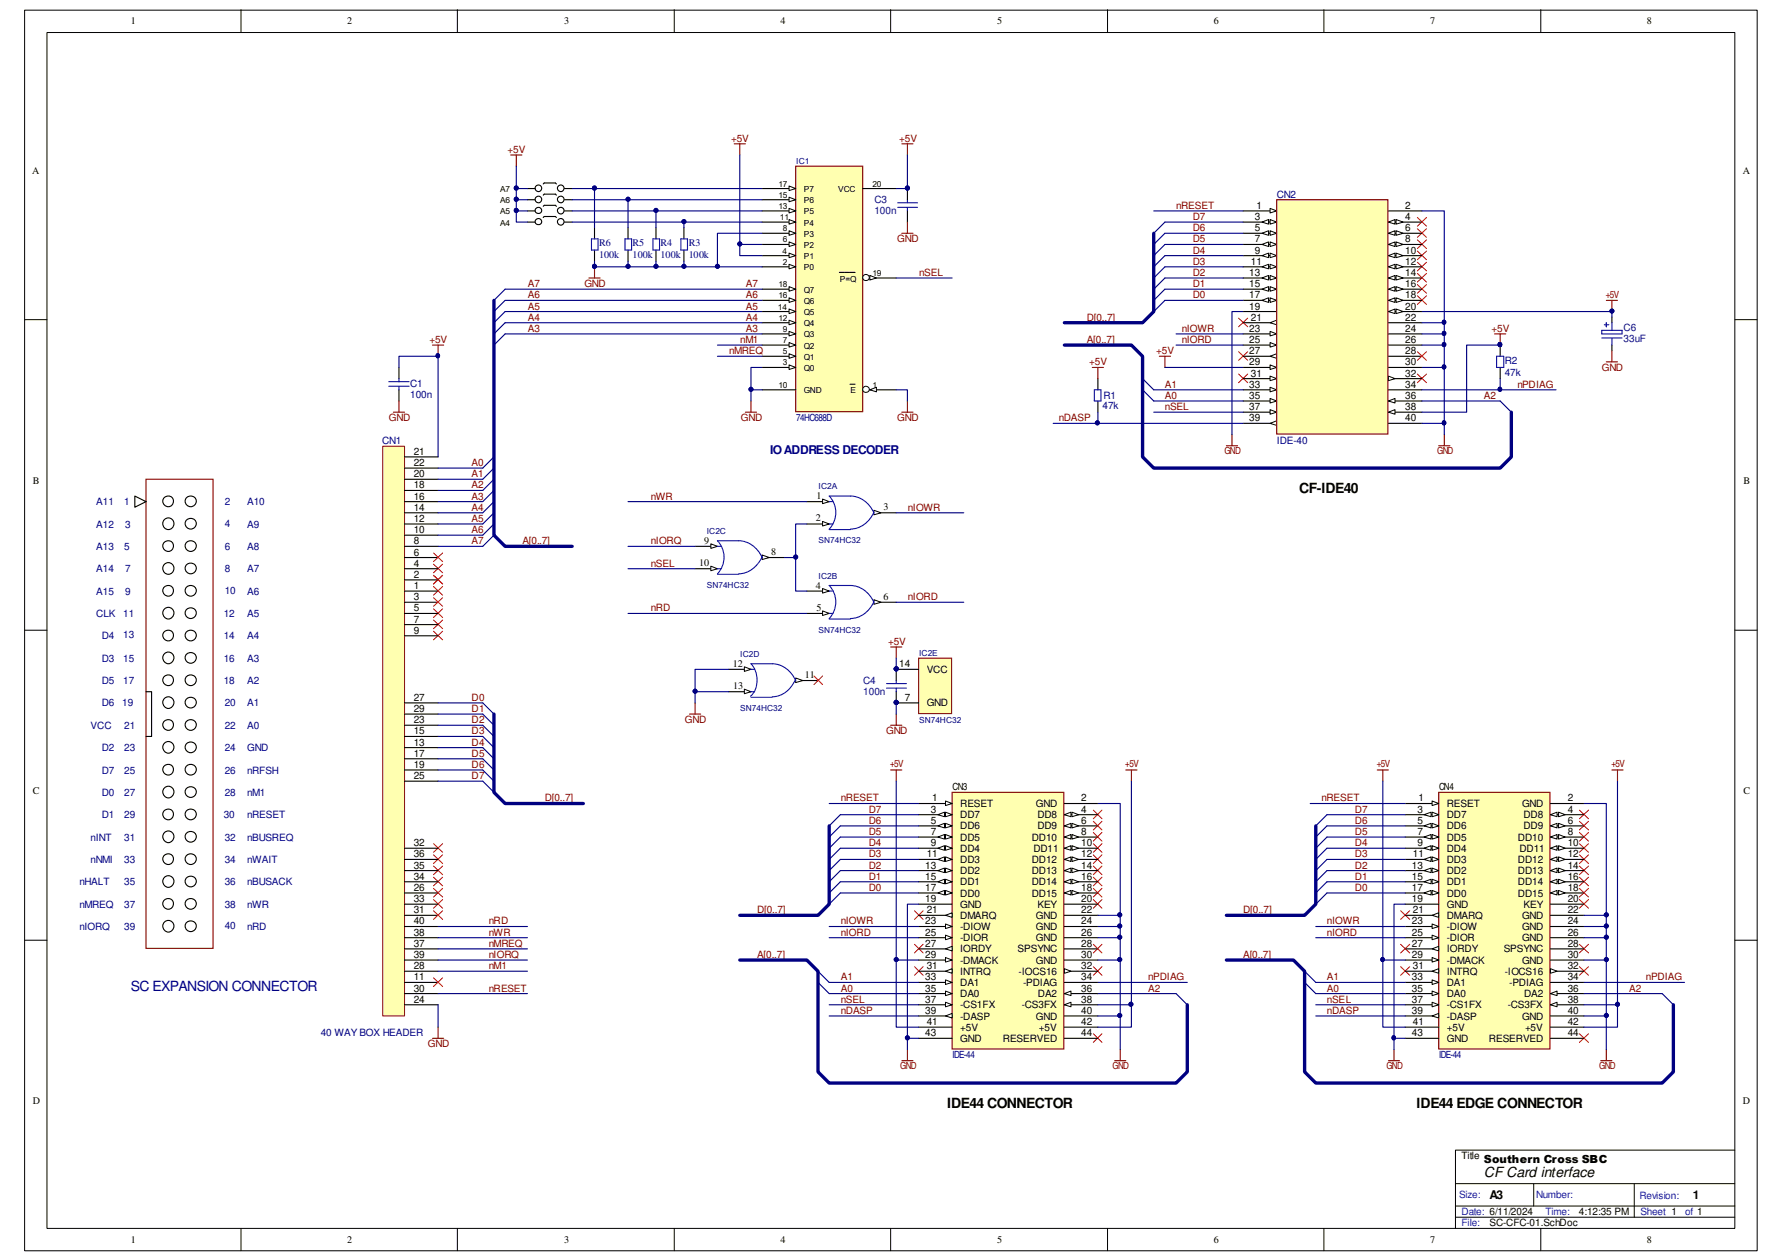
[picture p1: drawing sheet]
<svg xmlns="http://www.w3.org/2000/svg" width="297mm" height="210mm" viewBox="0 0 297 210" stroke-linecap="round" stroke-linejoin="round" font-family="sans-serif">
<defs><g id="words">
<g font-size="2.3">
<text x="216.5" y="82.1">CF-IDE40</text>
<text x="157.9" y="184.6">IDE44 CONNECTOR</text>
<text x="236.1" y="184.6">IDE44 EDGE CONNECTOR</text>
<text x="247.4" y="196.1">CF Card interface</text>
</g>
<text font-size="2.3" fill="#000080" x="21.8" y="165">SC EXPANSION CONNECTOR</text>
<text font-size="2" fill="#000080" x="128.4" y="75.7">IOADDRESS DECODER</text>
<g font-size="2">
<text x="248.3" y="199.7">A3</text>
<text x="282.1" y="199.7">1</text>
</g>
<text font-size="1.8" x="247.4" y="193.8">Southern Cross SBC</text>
<g font-size="1.7">
<text x="21.8" y="4">1</text>
<text x="57.9" y="4">2</text>
<text x="94" y="4">3</text>
<text x="130.1" y="4">4</text>
<text x="166.2" y="4">5</text>
<text x="202.3" y="4">6</text>
<text x="238.4" y="4">7</text>
<text x="274.5" y="4">8</text>
<text x="5.4" y="29">A</text>
<text x="290.5" y="29">A</text>
<text x="209.4" y="34.8">1</text>
<text x="234.2" y="34.8">2</text>
<text x="209.2" y="36.7">3</text>
<text x="209.2" y="38.5">5</text>
<text x="209.2" y="40.4">7</text>
<text x="234.2" y="36.7">4</text>
<text x="234.2" y="38.5">6</text>
<text x="234.2" y="40.4">8</text>
<text x="208.2" y="46">13</text>
<text x="208.2" y="47.8">15</text>
<text x="208.5" y="44.1">11</text>
<text x="209.2" y="42.2">9</text>
<text x="234.2" y="42.2">10</text>
<text x="234.2" y="44.1">12</text>
<text x="234.2" y="46">14</text>
<text x="234.2" y="47.8">16</text>
<text x="208.2" y="49.7">17</text>
<text x="208.2" y="51.6">19</text>
<text x="208.5" y="53.4">21</text>
<text x="234.2" y="49.7">18</text>
<text x="234.2" y="51.6">20</text>
<text x="234.2" y="53.4">22</text>
<text x="208.2" y="55.3">23</text>
<text x="208.2" y="57.2">25</text>
<text x="208.2" y="59">27</text>
<text x="234.2" y="59">28</text>
<text x="234.2" y="55.3">24</text>
<text x="234.2" y="57.2">26</text>
<text x="208.2" y="60.9">29</text>
<text x="208.2" y="64.6">33</text>
<text x="208.5" y="62.7">31</text>
<text x="234.2" y="64.6">34</text>
<text x="234.2" y="60.9">30</text>
<text x="234.2" y="62.7">32</text>
<text x="208.2" y="66.5">35</text>
<text x="208.2" y="68.3">37</text>
<text x="208.2" y="70.2">39</text>
<text x="234.2" y="68.3">38</text>
<text x="234.2" y="70.2">40</text>
<text x="234.2" y="66.5">36</text>
<text x="69" y="75.8">21</text>
<text x="69" y="77.6">22</text>
<text x="5.5" y="80.6">B</text>
<text x="69" y="79.5">20</text>
<text x="69" y="81.4">18</text>
<text x="69" y="83.2">16</text>
<text x="136.1" y="83.1">1</text>
<text x="290.6" y="80.6">B</text>
<text x="69" y="85.1">14</text>
<text x="69" y="87">12</text>
<text x="69" y="88.8">10</text>
<text x="136" y="86.9">2</text>
<text x="147.3" y="85">3</text>
<text x="69" y="90.7">8</text>
<text x="69" y="92.5">6</text>
<text x="69" y="94.4">4</text>
<text x="116.5" y="94.3">10</text>
<text x="117.4" y="90.6">9</text>
<text x="128.6" y="92.5">8</text>
<text x="69" y="101.9">5</text>
<text x="69" y="100">3</text>
<text x="69" y="96.3">2</text>
<text x="69" y="98.1">1</text>
<text x="136" y="98">4</text>
<text x="136.1" y="101.8">5</text>
<text x="147.3" y="99.9">6</text>
<text x="69" y="105.6">9</text>
<text x="69" y="103.7">7</text>
<text x="122.1" y="111.1">12</text>
<text x="134.2" y="112.9">11</text>
<text x="149.9" y="111.2">14</text>
<text x="154.5" y="112.1">VCC</text>
<text x="69" y="116.8">27</text>
<text x="69" y="118.6">29</text>
<text x="122.2" y="114.8">13</text>
<text x="150.8" y="116.8">7</text>
<text x="154.5" y="117.7">GND</text>
<text x="69" y="120.5">23</text>
<text x="69" y="122.3">15</text>
<text x="69" y="124.2">13</text>
<text x="69" y="127.9">19</text>
<text x="69" y="126.1">17</text>
<text x="69" y="129.8">25</text>
<text x="5.5" y="132.2">C</text>
<text x="155.1" y="135.4">3</text>
<text x="155.1" y="137.2">5</text>
<text x="155.4" y="133.5">1</text>
<text x="160.1" y="134.5">RESET</text>
<text x="160.1" y="136.3">DD7</text>
<text x="172.7" y="134.5">GND</text>
<text x="172.9" y="136.3">DD8</text>
<text x="180.2" y="137.2">6</text>
<text x="180.2" y="135.4">4</text>
<text x="180.2" y="133.5">2</text>
<text x="236.3" y="135.4">3</text>
<text x="236.3" y="137.2">5</text>
<text x="236.4" y="133.5">1</text>
<text x="241.2" y="134.5">RESET</text>
<text x="241.2" y="136.3">DD7</text>
<text x="253.7" y="134.5">GND</text>
<text x="254" y="136.3">DD8</text>
<text x="261.3" y="137.2">6</text>
<text x="261.3" y="135.4">4</text>
<text x="261.3" y="133.5">2</text>
<text x="290.6" y="132.2">C</text>
<text x="69" y="141">32</text>
<text x="69" y="142.8">36</text>
<text x="154.5" y="142.8">11</text>
<text x="155.1" y="139.1">7</text>
<text x="155.1" y="141">9</text>
<text x="160.1" y="138.2">DD6</text>
<text x="160.1" y="140">DD5</text>
<text x="160.1" y="141.9">DD4</text>
<text x="160.1" y="143.8">DD3</text>
<text x="172" y="143.8">DD12</text>
<text x="172" y="140">DD10</text>
<text x="172.3" y="141.9">DD11</text>
<text x="172.9" y="138.2">DD9</text>
<text x="180.2" y="142.8">12</text>
<text x="180.2" y="141">10</text>
<text x="180.2" y="139.1">8</text>
<text x="235.5" y="142.8">11</text>
<text x="236.3" y="139.1">7</text>
<text x="236.3" y="141">9</text>
<text x="241.2" y="138.2">DD6</text>
<text x="241.2" y="140">DD5</text>
<text x="241.2" y="141.9">DD4</text>
<text x="241.2" y="143.8">DD3</text>
<text x="253" y="143.8">DD12</text>
<text x="253" y="140">DD10</text>
<text x="253.3" y="141.9">DD11</text>
<text x="254" y="138.2">DD9</text>
<text x="261.3" y="142.8">12</text>
<text x="261.3" y="141">10</text>
<text x="261.3" y="139.1">8</text>
<text x="69" y="148.4">26</text>
<text x="69" y="146.6">34</text>
<text x="69" y="144.7">35</text>
<text x="154.2" y="144.7">13</text>
<text x="154.2" y="146.6">15</text>
<text x="154.2" y="148.4">17</text>
<text x="160.1" y="145.6">DD2</text>
<text x="160.1" y="147.5">DD1</text>
<text x="160.1" y="149.4">DD0</text>
<text x="172" y="149.4">DD15</text>
<text x="172" y="147.5">DD14</text>
<text x="172" y="145.6">DD13</text>
<text x="180.2" y="148.4">18</text>
<text x="180.2" y="146.6">16</text>
<text x="180.2" y="144.7">14</text>
<text x="235.3" y="144.7">13</text>
<text x="235.3" y="146.6">15</text>
<text x="235.3" y="148.4">17</text>
<text x="241.2" y="145.6">DD2</text>
<text x="241.2" y="147.5">DD1</text>
<text x="241.2" y="149.4">DD0</text>
<text x="253" y="149.4">DD15</text>
<text x="253" y="147.5">DD14</text>
<text x="253" y="145.6">DD13</text>
<text x="261.3" y="148.4">18</text>
<text x="261.3" y="146.6">16</text>
<text x="261.3" y="144.7">14</text>
<text x="69" y="152.1">31</text>
<text x="69" y="150.3">33</text>
<text x="69" y="155.9">38</text>
<text x="69" y="154">40</text>
<text x="154.2" y="154">23</text>
<text x="154.2" y="155.9">25</text>
<text x="154.2" y="150.3">19</text>
<text x="154.5" y="152.1">21</text>
<text x="160.1" y="151.2">GND</text>
<text x="160.1" y="153.1">DMARQ</text>
<text x="160.1" y="154.9">-DIOW</text>
<text x="172.7" y="154.9">GND</text>
<text x="172.7" y="153.1">GND</text>
<text x="172.9" y="151.2">KEY</text>
<text x="180.2" y="155.9">26</text>
<text x="180.2" y="154">24</text>
<text x="180.2" y="152.1">22</text>
<text x="180.2" y="150.3">20</text>
<text x="235.3" y="154">23</text>
<text x="235.3" y="155.9">25</text>
<text x="235.3" y="150.3">19</text>
<text x="235.5" y="152.1">21</text>
<text x="241.2" y="151.2">GND</text>
<text x="241.2" y="153.1">DMARQ</text>
<text x="241.2" y="154.9">-DIOW</text>
<text x="253.7" y="154.9">GND</text>
<text x="253.7" y="153.1">GND</text>
<text x="254" y="151.2">KEY</text>
<text x="261.3" y="150.3">20</text>
<text x="261.3" y="155.9">26</text>
<text x="261.3" y="154">24</text>
<text x="261.3" y="152.1">22</text>
<text x="69" y="161.5">28</text>
<text x="69" y="157.7">37</text>
<text x="69" y="159.6">39</text>
<text x="154.2" y="157.7">27</text>
<text x="154.2" y="159.6">29</text>
<text x="154.5" y="161.5">31</text>
<text x="160.1" y="156.8">-DIOR</text>
<text x="160.1" y="158.7">IORDY</text>
<text x="160.1" y="160.5">-DMACK</text>
<text x="169.6" y="158.7">SPSYNC</text>
<text x="172.7" y="160.5">GND</text>
<text x="172.7" y="156.8">GND</text>
<text x="180.2" y="161.5">32</text>
<text x="180.2" y="159.6">30</text>
<text x="180.2" y="157.7">28</text>
<text x="235.3" y="157.7">27</text>
<text x="235.3" y="159.6">29</text>
<text x="235.5" y="161.5">31</text>
<text x="241.2" y="156.8">-DIOR</text>
<text x="241.2" y="158.7">IORDY</text>
<text x="241.2" y="160.5">-DMACK</text>
<text x="250.7" y="158.7">SPSYNC</text>
<text x="253.7" y="160.5">GND</text>
<text x="253.7" y="156.8">GND</text>
<text x="261.3" y="159.6">30</text>
<text x="261.3" y="157.7">28</text>
<text x="261.3" y="161.5">32</text>
<text x="69" y="167">24</text>
<text x="69" y="165.2">30</text>
<text x="69" y="163.3">11</text>
<text x="154.2" y="163.3">33</text>
<text x="154.2" y="165.2">35</text>
<text x="154.2" y="167">37</text>
<text x="160.1" y="162.4">INTRQ</text>
<text x="160.1" y="164.3">DA1</text>
<text x="160.1" y="166.1">DA0</text>
<text x="160.1" y="168">-CS1FX</text>
<text x="169.8" y="162.4">-IOCS16</text>
<text x="170.3" y="168">-CS3FX</text>
<text x="170.6" y="164.3">-PDIAG</text>
<text x="173" y="166.1">DA2</text>
<text x="180.2" y="165.2">36</text>
<text x="180.2" y="167">38</text>
<text x="180.2" y="163.3">34</text>
<text x="235.3" y="163.3">33</text>
<text x="235.3" y="165.2">35</text>
<text x="235.3" y="167">37</text>
<text x="241.2" y="162.4">INTRQ</text>
<text x="241.2" y="164.3">DA1</text>
<text x="241.2" y="166.1">DA0</text>
<text x="241.2" y="168">-CS1FX</text>
<text x="250.8" y="162.4">-IOCS16</text>
<text x="251.3" y="168">-CS3FX</text>
<text x="251.6" y="164.3">-PDIAG</text>
<text x="254" y="166.1">DA2</text>
<text x="261.3" y="165.2">36</text>
<text x="261.3" y="167">38</text>
<text x="261.3" y="163.3">34</text>
<text x="154.2" y="168.9">39</text>
<text x="154.2" y="172.6">43</text>
<text x="154.5" y="170.8">41</text>
<text x="160.1" y="169.8">-DASP</text>
<text x="160.1" y="171.7">+5V</text>
<text x="160.1" y="173.6">GND</text>
<text x="167.2" y="173.6">RESERVED</text>
<text x="172.7" y="169.8">GND</text>
<text x="173.2" y="171.7">+5V</text>
<text x="180.2" y="168.9">40</text>
<text x="180.2" y="170.8">42</text>
<text x="180.2" y="172.6">44</text>
<text x="235.3" y="168.9">39</text>
<text x="235.3" y="172.6">43</text>
<text x="235.5" y="170.8">41</text>
<text x="241.2" y="169.8">-DASP</text>
<text x="241.2" y="171.7">+5V</text>
<text x="241.2" y="173.6">GND</text>
<text x="248.2" y="173.6">RESERVED</text>
<text x="253.7" y="169.8">GND</text>
<text x="254.2" y="171.7">+5V</text>
<text x="261.3" y="168.9">40</text>
<text x="261.3" y="170.8">42</text>
<text x="261.3" y="172.6">44</text>
<text x="5.5" y="184">D</text>
<text x="290.5" y="184">D</text>
<text x="243.6" y="193.1">Title</text>
<text x="263.2" y="202.4">4:12:35 PM</text>
<text x="21.8" y="207">1</text>
<text x="57.9" y="207">2</text>
<text x="94" y="207">3</text>
<text x="130.1" y="207">4</text>
<text x="166.2" y="207">5</text>
<text x="202.3" y="207">6</text>
<text x="238.4" y="207">7</text>
<text x="248.3" y="204.3">SC-CFC-01.SchDoc</text>
<text x="274.5" y="207">8</text>
</g>
<g font-size="1.7" fill="#800000">
<text x="121.9" y="23.6">+5V</text>
<text x="149.9" y="23.6">+5V</text>
<text x="84.6" y="25.5">+5V</text>
<text x="196" y="34.8">nRESET</text>
<text x="149.6" y="40.4">GND</text>
<text x="198.8" y="38.5">D6</text>
<text x="198.8" y="36.7">D7</text>
<text x="198.8" y="40.4">D5</text>
<text x="88" y="47.8">A7</text>
<text x="97.4" y="47.8">GND</text>
<text x="124.3" y="47.8">A7</text>
<text x="153.2" y="46">nSEL</text>
<text x="198.8" y="47.8">D1</text>
<text x="198.8" y="46">D2</text>
<text x="198.8" y="44.1">D3</text>
<text x="198.8" y="42.2">D4</text>
<text x="88" y="53.4">A4</text>
<text x="88" y="51.6">A5</text>
<text x="88" y="49.7">A6</text>
<text x="124.3" y="53.4">A4</text>
<text x="124.3" y="51.6">A5</text>
<text x="124.3" y="49.7">A6</text>
<text x="181.1" y="53.4">D[0..7]</text>
<text x="198.8" y="49.7">D0</text>
<text x="71.6" y="57.2">+5V</text>
<text x="88" y="55.3">A3</text>
<text x="121.5" y="59">nMREQ</text>
<text x="123.4" y="57.2">nM1</text>
<text x="124.3" y="55.3">A3</text>
<text x="181.1" y="57.2">A[0..7]</text>
<text x="192.7" y="59">+5V</text>
<text x="197" y="55.3">nIOWR</text>
<text x="197" y="57.2">nIORD</text>
<text x="248.6" y="55.3">+5V</text>
<text x="181.6" y="60.9">+5V</text>
<text x="194.2" y="64.6">A1</text>
<text x="252.9" y="64.6">nPDIAG</text>
<text x="267" y="61.8">GND</text>
<text x="64.8" y="70.2">GND</text>
<text x="123.5" y="70.2">GND</text>
<text x="149.6" y="70.2">GND</text>
<text x="176.5" y="70.2">nDASP</text>
<text x="194.2" y="66.5">A0</text>
<text x="194.2" y="68.3">nSEL</text>
<text x="247.4" y="66.5">A2</text>
<text x="78.6" y="77.6">A0</text>
<text x="78.6" y="81.4">A2</text>
<text x="78.6" y="83.2">A3</text>
<text x="78.6" y="79.5">A1</text>
<text x="108.5" y="83.2">nWR</text>
<text x="78.6" y="88.8">A6</text>
<text x="78.6" y="85.1">A4</text>
<text x="78.6" y="87">A5</text>
<text x="151.3" y="85.1">nIOWR</text>
<text x="78.6" y="90.7">A7</text>
<text x="87.1" y="90.7">A[0..7]</text>
<text x="108.5" y="94.4">nSEL</text>
<text x="108.5" y="90.7">nIORQ</text>
<text x="108.5" y="101.9">nRD</text>
<text x="151.3" y="100">nIORD</text>
<text x="148" y="107.4">+5V</text>
<text x="78.6" y="116.8">D0</text>
<text x="78.6" y="118.6">D1</text>
<text x="78.6" y="120.5">D2</text>
<text x="78.6" y="122.3">D3</text>
<text x="78.6" y="124.2">D4</text>
<text x="114.2" y="120.5">GND</text>
<text x="147.7" y="122.3">GND</text>
<text x="78.6" y="127.9">D6</text>
<text x="78.6" y="129.8">D7</text>
<text x="78.6" y="126.1">D5</text>
<text x="90.8" y="133.5">D[0..7]</text>
<text x="140.2" y="133.5">nRESET</text>
<text x="144.8" y="137.2">D6</text>
<text x="144.8" y="135.4">D7</text>
<text x="220.3" y="133.5">nRESET</text>
<text x="225.8" y="137.2">D6</text>
<text x="225.8" y="135.4">D7</text>
<text x="144.8" y="142.8">D3</text>
<text x="144.8" y="141">D4</text>
<text x="144.8" y="139.1">D5</text>
<text x="225.8" y="142.8">D3</text>
<text x="225.8" y="141">D4</text>
<text x="225.8" y="139.1">D5</text>
<text x="144.8" y="148.4">D0</text>
<text x="144.8" y="146.6">D1</text>
<text x="144.8" y="144.7">D2</text>
<text x="225.8" y="148.4">D0</text>
<text x="225.8" y="146.6">D1</text>
<text x="225.8" y="144.7">D2</text>
<text x="81.5" y="155.9">nWR</text>
<text x="81.5" y="154">nRD</text>
<text x="126.2" y="152.1">D[0..7]</text>
<text x="140.2" y="154">nIOWR</text>
<text x="140.2" y="155.9">nIORD</text>
<text x="207.2" y="152.1">D[0..7]</text>
<text x="221.2" y="154">nIOWR</text>
<text x="221.2" y="155.9">nIORD</text>
<text x="81.5" y="159.6">nIORQ</text>
<text x="81.5" y="161.5">nM1</text>
<text x="81.5" y="157.7">nMREQ</text>
<text x="126.2" y="159.6">A[0..7]</text>
<text x="207.2" y="159.6">A[0..7]</text>
<text x="81.5" y="165.2">nRESET</text>
<text x="140.2" y="165.2">A0</text>
<text x="140.2" y="163.3">A1</text>
<text x="140.2" y="167">nSEL</text>
<text x="191.4" y="163.3">nPDIAG</text>
<text x="191.4" y="165.2">A2</text>
<text x="221.2" y="165.2">A0</text>
<text x="221.2" y="163.3">A1</text>
<text x="221.2" y="167">nSEL</text>
<text x="271.6" y="165.2">A2</text>
<text x="274.4" y="163.3">nPDIAG</text>
<text x="140.2" y="168.9">nDASP</text>
<text x="221.2" y="168.9">nDASP</text>
<text x="71.3" y="174.5">GND</text>
</g>
<g font-size="1.7" fill="#11037f">
<text x="145.8" y="33.9">C3</text>
<text x="145.8" y="35.7">100n</text>
<text x="270.6" y="55.1">C6</text>
<text x="270.6" y="57">33uF</text>
<text x="143.9" y="114">C4</text>
<text x="143.9" y="115.8">100n</text>
</g>
<g font-size="1.7" fill="#000080">
<text x="212.8" y="32.9">CN2</text>
<text x="99.9" y="41.1">R6</text>
<text x="105.4" y="41.1">R5</text>
<text x="110.1" y="41.1">R4</text>
<text x="114.8" y="41.1">R3</text>
<text x="99.9" y="42.9">100k</text>
<text x="105.4" y="42.9">100k</text>
<text x="110.1" y="42.9">100k</text>
<text x="114.8" y="42.9">100k</text>
<text x="68.4" y="64.4">C1</text>
<text x="250.8" y="60.7">R2</text>
<text x="250.8" y="62.6">47k</text>
<text x="68.4" y="66.3">100n</text>
<text x="183.8" y="68.2">47k</text>
<text x="183.9" y="66.5">R1</text>
<text x="63.7" y="73.9">CN1</text>
<text x="212.8" y="73.9">IDE-40</text>
<text x="16" y="87.9">A12</text>
<text x="16" y="84.2">A11</text>
<text x="20.7" y="84.2">1</text>
<text x="20.9" y="87.9">3</text>
<text x="37.5" y="87.7">4</text>
<text x="37.5" y="84.2">2</text>
<text x="41.2" y="87.9">A9</text>
<text x="41.2" y="84.2">A10</text>
<text x="16" y="91.6">A13</text>
<text x="16" y="95.3">A14</text>
<text x="20.7" y="91.6">5</text>
<text x="20.9" y="95.3">7</text>
<text x="37.5" y="91.6">6</text>
<text x="37.5" y="95.3">8</text>
<text x="41.2" y="95.3">A7</text>
<text x="41.2" y="91.6">A8</text>
<text x="16" y="99.1">A15</text>
<text x="20.9" y="99.1">9</text>
<text x="37.5" y="98.9">10</text>
<text x="41.2" y="99.1">A6</text>
<text x="16" y="102.8">CLK</text>
<text x="17" y="106.5">D4</text>
<text x="20.5" y="102.8">11</text>
<text x="20.5" y="106.3">13</text>
<text x="37.3" y="102.8">12</text>
<text x="37.3" y="106.5">14</text>
<text x="41.2" y="106.5">A4</text>
<text x="41.2" y="102.8">A5</text>
<text x="17" y="110.2">D3</text>
<text x="17" y="114">D5</text>
<text x="20.5" y="110.2">15</text>
<text x="20.5" y="114">17</text>
<text x="37.3" y="110.2">16</text>
<text x="37.3" y="114">18</text>
<text x="41.2" y="114">A2</text>
<text x="41.2" y="110.2">A3</text>
<text x="17" y="117.7">D6</text>
<text x="20.4" y="117.7">19</text>
<text x="37.5" y="117.7">20</text>
<text x="41.2" y="117.7">A1</text>
<text x="15.1" y="121.4">VCC</text>
<text x="17" y="125.1">D2</text>
<text x="20.7" y="121.4">21</text>
<text x="20.7" y="125.1">23</text>
<text x="37.5" y="121.4">22</text>
<text x="37.5" y="125.1">24</text>
<text x="41.2" y="125.1">GND</text>
<text x="41.2" y="121.4">A0</text>
<text x="17" y="128.9">D7</text>
<text x="20.7" y="128.9">25</text>
<text x="37.5" y="128.9">26</text>
<text x="41.2" y="128.9">nRFSH</text>
<text x="17" y="132.6">D0</text>
<text x="17" y="136.3">D1</text>
<text x="20.7" y="132.6">27</text>
<text x="20.7" y="136.3">29</text>
<text x="37.3" y="136.3">30</text>
<text x="37.5" y="132.6">28</text>
<text x="41.2" y="136.3">nRESET</text>
<text x="41.2" y="132.6">nM1</text>
<text x="15.1" y="140">nINT</text>
<text x="15.1" y="143.8">nNMI</text>
<text x="20.7" y="140">31</text>
<text x="20.7" y="143.8">33</text>
<text x="37.5" y="140">32</text>
<text x="37.5" y="143.8">34</text>
<text x="41.2" y="143.8">nWAIT</text>
<text x="41.2" y="140">nBUSREQ</text>
<text x="13.2" y="147.5">nHALT</text>
<text x="20.7" y="147.5">35</text>
<text x="37.5" y="147.5">36</text>
<text x="41.2" y="147.5">nBUSACK</text>
<text x="13.2" y="151.2">nMREQ</text>
<text x="13.2" y="154.9">nIORQ</text>
<text x="20.7" y="151.2">37</text>
<text x="20.7" y="154.9">39</text>
<text x="37.5" y="151.2">38</text>
<text x="37.5" y="154.8">40</text>
<text x="41.2" y="154.9">nRD</text>
<text x="41.2" y="151.2">nWR</text>
<text x="53.5" y="172.6">40 WAY BOX HEADER</text>
</g>
<g font-size="1.7" fill="#00f">
<text x="243.2" y="199.6">Size:</text>
<text x="243.6" y="202.4">Date: 6/11/2024</text>
<text x="256.1" y="199.6">Number:</text>
<text x="257.6" y="202.4">Time:</text>
<text x="273.3" y="199.8">Revision:</text>
<text x="273.4" y="202.4">Sheet 1</text>
<text x="280.9" y="202.4">of 1</text>
<text x="243.6" y="204.3">File:</text>
</g>
<g font-size="1.6" fill="#800000">
<text x="267.7" y="49.6">+5V</text>
<text x="204.1" y="75.7">GND</text>
<text x="239.6" y="75.7">GND</text>
<text x="148.4" y="127.8">+5V</text>
<text x="187.6" y="127.8">+5V</text>
<text x="229.5" y="127.8">+5V</text>
<text x="268.6" y="127.8">+5V</text>
<text x="150.1" y="178.1">GND</text>
<text x="185.5" y="178.1">GND</text>
<text x="231.1" y="178.1">GND</text>
<text x="266.6" y="178.1">GND</text>
</g>
<g font-size="1.6" fill="#000080">
<text x="132.7" y="70.1">74HC688D</text>
<text x="158.8" y="176.3">IDE-44</text>
<text x="239.9" y="176.3">IDE-44</text>
</g>
<g font-size="1.6">
<text x="158.8" y="131.6">CN3</text>
<text x="239.9" y="131.6">CN4</text>
</g>
<g font-size="1.4" fill="#000080">
<text x="132.7" y="27.3">I1</text>
<text x="133.1" y="27.3">C</text>
<text x="136.4" y="81.5">I2</text>
<text x="136.9" y="81.5">C A</text>
<text x="117.8" y="89">I2</text>
<text x="118.2" y="89">C C</text>
<text x="136.4" y="90.5">SN7HC3</text>
<text x="139.1" y="90.5">4</text>
<text x="142.7" y="90.5">2</text>
<text x="117.8" y="98">SN7HC3</text>
<text x="120.5" y="98">4</text>
<text x="124.1" y="98">2</text>
<text x="136.4" y="96.4">I2</text>
<text x="136.9" y="96.4">C B</text>
<text x="136.4" y="105.4">SN7HC3</text>
<text x="139.1" y="105.4">4</text>
<text x="142.7" y="105.4">2</text>
<text x="123.4" y="109.5">I2</text>
<text x="123.8" y="109.5">C D</text>
<text x="153.2" y="109.3">I2</text>
<text x="153.6" y="109.3">C E</text>
<text x="123.4" y="118.4">SN7HC3</text>
<text x="126.1" y="118.4">4</text>
<text x="129.7" y="118.4">2</text>
<text x="153.2" y="120.5">SN7HC3</text>
<text x="155.9" y="120.5">4</text>
<text x="159.5" y="120.5">2</text>
</g>
<g font-size="1.4">
<text x="83.4" y="33.9">A6</text>
<text x="83.4" y="32">A7</text>
<text x="83.4" y="35.7">A5</text>
<text x="129.7" y="34.8">1</text>
<text x="129.7" y="32.9">1</text>
<text x="129.7" y="31.1">1</text>
<text x="130.5" y="34.8">3</text>
<text x="130.5" y="32.9">5</text>
<text x="130.5" y="31.1">7</text>
<text x="134" y="35.7">P5</text>
<text x="134" y="33.9">P6</text>
<text x="134" y="32">P7</text>
<text x="139.7" y="32">VCC</text>
<text x="145.4" y="31.1">2</text>
<text x="146.2" y="31.1">0</text>
<text x="83.4" y="37.6">A4</text>
<text x="130" y="36.7">1</text>
<text x="130.5" y="40.4">6</text>
<text x="130.5" y="38.5">8</text>
<text x="130.8" y="36.7">1</text>
<text x="134" y="41.3">P2</text>
<text x="134" y="39.5">P3</text>
<text x="134" y="37.6">P4</text>
<text x="129.7" y="47.8">1</text>
<text x="130.4" y="42.2">4</text>
<text x="130.5" y="47.8">8</text>
<text x="130.5" y="44.1">2</text>
<text x="134" y="45">P0</text>
<text x="134" y="43.2">P1</text>
<text x="140" y="46.9">P=</text>
<text x="141.7" y="46.9">Q</text>
<text x="145.4" y="46">1</text>
<text x="146.2" y="46">9</text>
<text x="129.7" y="51.6">1</text>
<text x="129.7" y="53.4">1</text>
<text x="129.7" y="49.7">1</text>
<text x="130.4" y="51.6">4</text>
<text x="130.5" y="53.4">2</text>
<text x="130.5" y="49.7">6</text>
<text x="134" y="52.5">Q5</text>
<text x="134" y="50.6">Q6</text>
<text x="134" y="48.8">Q7</text>
<text x="130.5" y="59">5</text>
<text x="130.5" y="57.2">7</text>
<text x="130.5" y="55.3">9</text>
<text x="134" y="59.9">Q1</text>
<text x="134" y="58.1">Q2</text>
<text x="134" y="56.2">Q3</text>
<text x="134" y="54.4">Q4</text>
<text x="129.7" y="64.6">1</text>
<text x="130.5" y="60.9">3</text>
<text x="130.5" y="64.6">0</text>
<text x="134" y="61.8">Q0</text>
<text x="134" y="65.5">GND</text>
<text x="141.8" y="65.5">E</text>
<text x="145.4" y="64.6">1</text>
</g>
</g></defs>
<path d="M4.1 1.7h288.8v206.7h-288.8z" fill="none" stroke="#000" stroke-width=".17"/>
<path d="M7.9 5.5h281.3v199.1h-281.3z" fill="#fff"/>
<g fill="none" stroke="#000" stroke-width=".17">
<path d="M7.8 5.4h281.4v199.2h-281.4zM40.2 1.6v3.7M76.2 1.6v3.7M112.4 1.6v3.7M148.5 1.6v3.7M184.6 1.6v3.7M220.7 1.6v3.7M256.8 1.6v3.7M4.1 53.3h3.7M289.2 53.3h3.7M4.1 105h3.7M289.2 105h3.7"/>
<path d="M4.1 156.6h3.7M289.2 156.6h3.7M242.6 197.2h46.6M255.6 197.2v3.7M272.4 197.2v5.6M289.2 191.6h-46.6v11.2M40.2 204.6v3.8M76.2 204.6v3.8M112.4 204.6v3.8M148.5 204.6v3.8M184.6 204.6v3.8M220.7 204.6v3.8"/>
<path d="M242.6 202.8h46.6M242.6 200.9h46.6M242.6 202.8v1.8M256.8 204.6v3.8"/>
</g>
<g fill="none" stroke="#f00" stroke-width=".17">
<path d="M236.3 36.2l1.5 1.5M236.3 38.1l1.5 1.4M236.3 40l1.5 1.4M237.8 36.2l-1.5 1.5M237.8 38.1l-1.5 1.4M237.8 40l-1.5 1.4M206.5 53l1.5 1.4M206.5 58.6l1.5 1.4M208 53l-1.5 1.4M208 58.6l-1.5 1.4M236.3 41.8l1.5 1.5M236.3 43.7l1.5 1.4"/>
<path d="M236.3 45.6l1.5 1.4M236.3 47.4l1.5 1.5M236.3 49.3l1.5 1.4M237.8 41.8l-1.5 1.5M237.8 43.7l-1.5 1.4M237.8 45.6l-1.5 1.4M237.8 47.4l-1.5 1.5M237.8 49.3l-1.5 1.4M206.5 62.3l1.5 1.5M208 62.3l-1.5 1.5M236.3 62.3l1.5 1.5M237.8 62.3l-1.5 1.5"/>
</g>
<path d="M267.8 50h1.8M268.7 50v1.9M204.4 74.3h1.9M205.4 72.4v1.9" fill="none" stroke="#800000" stroke-width=".19"/>
<circle cx="268.7" cy="51.8" r=".33" fill="#000080"/>
<circle cx="268.7" cy="51.8" r=".33" fill="none" stroke="#000080" stroke-width=".17"/>
<path d="M239.8 74.3h1.9M240.7 72.4v1.9" fill="none" stroke="#800000" stroke-width=".19"/>
<path d="M207.2 35.1h5.6M231.4 35.1h5.6" fill="none" stroke="#000" stroke-width=".19"/>
<path d="M211.7 34.7l1.1 .4-1.1 .4z" fill="#fff"/>
<path d="M211.7 34.7l1.1 .4-1.1 .4z" fill="none" stroke="#000" stroke-width=".17"/>
<path d="M207.2 37h5.6" fill="none" stroke="#000" stroke-width=".19"/>
<path d="M211.7 36.6l1.1 .4-1.1 .3z" fill="#fff"/>
<path d="M211.7 36.6l1.1 .4-1.1 .3z" fill="none" stroke="#000" stroke-width=".17"/>
<path d="M210.4 37l1.1-.4v.7z" fill="#fff"/>
<path d="M210.4 37l1.1-.4v.7z" fill="none" stroke="#000" stroke-width=".17"/>
<path d="M231.4 37h5.6" fill="none" stroke="#000" stroke-width=".19"/>
<path d="M231.4 37l1.1-.4v.7z" fill="#fff"/>
<path d="M231.4 37l1.1-.4v.7z" fill="none" stroke="#000" stroke-width=".17"/>
<path d="M232.7 36.6l1.2 .4-1.2 .3z" fill="#fff"/>
<path d="M232.7 36.6l1.2 .4-1.2 .3z" fill="none" stroke="#000" stroke-width=".17"/>
<path d="M207.2 38.9h5.6" fill="none" stroke="#000" stroke-width=".19"/>
<path d="M211.7 38.4l1.1 .5-1.1 .3z" fill="#fff"/>
<path d="M211.7 38.4l1.1 .5-1.1 .3z" fill="none" stroke="#000" stroke-width=".17"/>
<path d="M210.4 38.9l1.1-.5v.8z" fill="#fff"/>
<path d="M210.4 38.9l1.1-.5v.8z" fill="none" stroke="#000" stroke-width=".17"/>
<path d="M231.4 38.9h5.6" fill="none" stroke="#000" stroke-width=".19"/>
<path d="M231.4 38.9l1.1-.5v.8z" fill="#fff"/>
<path d="M231.4 38.9l1.1-.5v.8z" fill="none" stroke="#000" stroke-width=".17"/>
<path d="M232.7 38.4l1.2 .5-1.2 .3z" fill="#fff"/>
<path d="M232.7 38.4l1.2 .5-1.2 .3z" fill="none" stroke="#000" stroke-width=".17"/>
<path d="M207.2 40.7h5.6" fill="none" stroke="#000" stroke-width=".19"/>
<path d="M211.7 40.3l1.1 .4-1.1 .4z" fill="#fff"/>
<path d="M211.7 40.3l1.1 .4-1.1 .4z" fill="none" stroke="#000" stroke-width=".17"/>
<path d="M210.4 40.7l1.1-.4v.8z" fill="#fff"/>
<path d="M210.4 40.7l1.1-.4v.8z" fill="none" stroke="#000" stroke-width=".17"/>
<path d="M231.4 40.7h5.6" fill="none" stroke="#000" stroke-width=".19"/>
<path d="M231.4 40.7l1.1-.4v.8z" fill="#fff"/>
<path d="M231.4 40.7l1.1-.4v.8z" fill="none" stroke="#000" stroke-width=".17"/>
<path d="M232.7 40.3l1.2 .4-1.2 .4z" fill="#fff"/>
<path d="M232.7 40.3l1.2 .4-1.2 .4z" fill="none" stroke="#000" stroke-width=".17"/>
<path d="M207.2 42.6h5.6" fill="none" stroke="#000" stroke-width=".19"/>
<path d="M211.7 42.2l1.1 .4-1.1 .3z" fill="#fff"/>
<path d="M211.7 42.2l1.1 .4-1.1 .3z" fill="none" stroke="#000" stroke-width=".17"/>
<path d="M210.4 42.6l1.1-.4v.7z" fill="#fff"/>
<path d="M210.4 42.6l1.1-.4v.7z" fill="none" stroke="#000" stroke-width=".17"/>
<path d="M231.4 42.6h5.6" fill="none" stroke="#000" stroke-width=".19"/>
<path d="M231.4 42.6l1.1-.4v.7z" fill="#fff"/>
<path d="M231.4 42.6l1.1-.4v.7z" fill="none" stroke="#000" stroke-width=".17"/>
<path d="M232.7 42.2l1.2 .4-1.2 .3z" fill="#fff"/>
<path d="M232.7 42.2l1.2 .4-1.2 .3z" fill="none" stroke="#000" stroke-width=".17"/>
<path d="M207.2 44.4h5.6" fill="none" stroke="#000" stroke-width=".19"/>
<path d="M211.7 44l1.1 .4-1.1 .4z" fill="#fff"/>
<path d="M211.7 44l1.1 .4-1.1 .4z" fill="none" stroke="#000" stroke-width=".17"/>
<path d="M210.4 44.4l1.1-.4v.8z" fill="#fff"/>
<path d="M210.4 44.4l1.1-.4v.8z" fill="none" stroke="#000" stroke-width=".17"/>
<path d="M231.4 44.4h5.6" fill="none" stroke="#000" stroke-width=".19"/>
<path d="M231.4 44.4l1.1-.4v.8z" fill="#fff"/>
<path d="M231.4 44.4l1.1-.4v.8z" fill="none" stroke="#000" stroke-width=".17"/>
<path d="M232.7 44l1.2 .4-1.2 .4z" fill="#fff"/>
<path d="M232.7 44l1.2 .4-1.2 .4z" fill="none" stroke="#000" stroke-width=".17"/>
<path d="M207.2 46.3h5.6" fill="none" stroke="#000" stroke-width=".19"/>
<path d="M211.7 45.9l1.1 .4-1.1 .4z" fill="#fff"/>
<path d="M211.7 45.9l1.1 .4-1.1 .4z" fill="none" stroke="#000" stroke-width=".17"/>
<path d="M210.4 46.3l1.1-.4v.8z" fill="#fff"/>
<path d="M210.4 46.3l1.1-.4v.8z" fill="none" stroke="#000" stroke-width=".17"/>
<path d="M231.4 46.3h5.6" fill="none" stroke="#000" stroke-width=".19"/>
<path d="M231.4 46.3l1.1-.4v.8z" fill="#fff"/>
<path d="M231.4 46.3l1.1-.4v.8z" fill="none" stroke="#000" stroke-width=".17"/>
<path d="M232.7 45.9l1.2 .4-1.2 .4z" fill="#fff"/>
<path d="M232.7 45.9l1.2 .4-1.2 .4z" fill="none" stroke="#000" stroke-width=".17"/>
<path d="M207.2 48.2h5.6" fill="none" stroke="#000" stroke-width=".19"/>
<path d="M211.7 47.8l1.1 .4-1.1 .3z" fill="#fff"/>
<path d="M211.7 47.8l1.1 .4-1.1 .3z" fill="none" stroke="#000" stroke-width=".17"/>
<path d="M210.4 48.2l1.1-.4v.7z" fill="#fff"/>
<path d="M210.4 48.2l1.1-.4v.7z" fill="none" stroke="#000" stroke-width=".17"/>
<path d="M231.4 48.2h5.6" fill="none" stroke="#000" stroke-width=".19"/>
<path d="M231.4 48.2l1.1-.4v.7z" fill="#fff"/>
<path d="M231.4 48.2l1.1-.4v.7z" fill="none" stroke="#000" stroke-width=".17"/>
<path d="M232.7 47.8l1.2 .4-1.2 .3z" fill="#fff"/>
<path d="M232.7 47.8l1.2 .4-1.2 .3z" fill="none" stroke="#000" stroke-width=".17"/>
<path d="M207.2 50h5.6" fill="none" stroke="#000" stroke-width=".19"/>
<path d="M211.7 49.6l1.1 .4-1.1 .4z" fill="#fff"/>
<path d="M211.7 49.6l1.1 .4-1.1 .4z" fill="none" stroke="#000" stroke-width=".17"/>
<path d="M210.4 50l1.1-.4v.8z" fill="#fff"/>
<path d="M210.4 50l1.1-.4v.8z" fill="none" stroke="#000" stroke-width=".17"/>
<path d="M231.4 50h5.6" fill="none" stroke="#000" stroke-width=".19"/>
<path d="M231.4 50l1.1-.4v.8z" fill="#fff"/>
<path d="M231.4 50l1.1-.4v.8z" fill="none" stroke="#000" stroke-width=".17"/>
<path d="M232.7 49.6l1.2 .4-1.2 .4z" fill="#fff"/>
<path d="M232.7 49.6l1.2 .4-1.2 .4z" fill="none" stroke="#000" stroke-width=".17"/>
<path d="M207.2 51.9h5.6M231.4 51.9h5.6" fill="none" stroke="#000" stroke-width=".19"/>
<path d="M231.4 51.9l1.1-.4v.7z" fill="#fff"/>
<path d="M231.4 51.9l1.1-.4v.7z" fill="none" stroke="#000" stroke-width=".17"/>
<path d="M232.7 51.5l1.2 .4-1.2 .3z" fill="#fff"/>
<path d="M232.7 51.5l1.2 .4-1.2 .3z" fill="none" stroke="#000" stroke-width=".17"/>
<path d="M207.2 53.8h5.6M231.4 53.8h5.6M231.4 55.6h5.6M231.4 57.5h5.6M231.4 61.2h5.6M231.4 70.5h5.6" fill="none" stroke="#000" stroke-width=".19"/>
<path d="M211.7 53.8l1.1-.5v.8z" fill="#fff"/>
<path d="M211.7 53.8l1.1-.5v.8z" fill="none" stroke="#000" stroke-width=".17"/>
<path d="M207.2 55.6h5.6" fill="none" stroke="#000" stroke-width=".19"/>
<path d="M211.7 55.2l1.1 .4-1.1 .4z" fill="#fff"/>
<path d="M211.7 55.2l1.1 .4-1.1 .4z" fill="none" stroke="#000" stroke-width=".17"/>
<path d="M207.2 57.5h5.6" fill="none" stroke="#000" stroke-width=".19"/>
<path d="M211.7 57.1l1.1 .4-1.1 .3z" fill="#fff"/>
<path d="M211.7 57.1l1.1 .4-1.1 .3z" fill="none" stroke="#000" stroke-width=".17"/>
<path d="M207.2 59.4h5.6" fill="none" stroke="#000" stroke-width=".19"/>
<path d="M211.7 59.4l1.1-.5v.8z" fill="#fff"/>
<path d="M211.7 59.4l1.1-.5v.8z" fill="none" stroke="#000" stroke-width=".17"/>
<path d="M231.4 59.4h5.6M207.2 61.2h5.6" fill="none" stroke="#000" stroke-width=".19"/>
<path d="M211.7 60.8l1.1 .4-1.1 .4z" fill="#fff"/>
<path d="M211.7 60.8l1.1 .4-1.1 .4z" fill="none" stroke="#000" stroke-width=".17"/>
<path d="M207.2 63.1h5.6" fill="none" stroke="#000" stroke-width=".19"/>
<path d="M211.7 62.7l1.1 .4-1.1 .3z" fill="#fff"/>
<path d="M211.7 62.7l1.1 .4-1.1 .3z" fill="none" stroke="#000" stroke-width=".17"/>
<path d="M207.2 64.9h5.6" fill="none" stroke="#000" stroke-width=".19"/>
<path d="M211.7 64.5l1.1 .4-1.1 .4z" fill="#fff"/>
<path d="M211.7 64.5l1.1 .4-1.1 .4z" fill="none" stroke="#000" stroke-width=".17"/>
<path d="M207.2 66.8h5.6" fill="none" stroke="#000" stroke-width=".19"/>
<path d="M211.7 66.4l1.1 .4-1.1 .3z" fill="#fff"/>
<path d="M211.7 66.4l1.1 .4-1.1 .3z" fill="none" stroke="#000" stroke-width=".17"/>
<path d="M231.4 66.8h5.6" fill="none" stroke="#000" stroke-width=".19"/>
<path d="M231.4 66.8l1.1-.4v.7z" fill="#fff"/>
<path d="M231.4 66.8l1.1-.4v.7z" fill="none" stroke="#000" stroke-width=".17"/>
<path d="M207.2 68.7h5.6" fill="none" stroke="#000" stroke-width=".19"/>
<path d="M211.7 68.2l1.1 .5-1.1 .3z" fill="#fff"/>
<path d="M211.7 68.2l1.1 .5-1.1 .3z" fill="none" stroke="#000" stroke-width=".17"/>
<path d="M231.4 68.7h5.6" fill="none" stroke="#000" stroke-width=".19"/>
<path d="M231.4 68.7l1.1-.5v.8z" fill="#fff"/>
<path d="M231.4 68.7l1.1-.5v.8z" fill="none" stroke="#000" stroke-width=".17"/>
<path d="M207.2 70.5h5.6" fill="none" stroke="#000" stroke-width=".19"/>
<path d="M211.7 70.5l1.1-.4v.8z" fill="#fff"/>
<path d="M211.7 70.5l1.1-.4v.8z" fill="none" stroke="#000" stroke-width=".17"/>
<path d="M231.4 63.1h5.6" fill="none" stroke="#000" stroke-width=".19"/>
<path d="M231.4 62.7l1.1 .4-1.1 .3z" fill="#fff"/>
<path d="M231.4 62.7l1.1 .4-1.1 .3z" fill="none" stroke="#000" stroke-width=".17"/>
<path d="M231.4 64.9h5.6" fill="none" stroke="#000" stroke-width=".19"/>
<path d="M212.8 33.3h18.5v39h-18.5z" fill-rule="evenodd" fill="#ffffb0"/>
<path d="M212.8 33.3h18.5v39h-18.5zM72.1 57.5h1.9M73 57.5v1.9M72.1 173h1.9M73 171.1v1.9" fill="none" stroke="#800000" stroke-width=".19"/>
<circle cx="72.9" cy="59.3" r=".33" fill="#000080"/>
<circle cx="72.9" cy="59.3" r=".33" fill="none" stroke="#000080" stroke-width=".17"/>
<path d="M80.5 117.1l1.8 1.9M80.5 119l1.8 1.8M80.5 120.8l1.8 1.9M80.5 122.7l1.8 1.8M80.5 124.5l1.8 1.9M80.5 126.4l1.8 1.9M80.5 128.3l1.8 1.8M80.5 130.1l1.8 1.9" fill="none" stroke="#000080" stroke-width=".19"/>
<g fill="none" stroke="#f00" stroke-width=".17">
<path d="M72.3 95.8l1.5 1.5M72.3 97.7l1.5 1.4M72.3 94l1.5 1.4M73.8 95.8l-1.5 1.5M73.8 97.7l-1.5 1.4M73.8 94l-1.5 1.4M72.3 101.4l1.5 1.5M72.3 103.3l1.5 1.4M72.3 105.2l1.5 1.4M73.8 101.4l-1.5 1.5M73.8 103.3l-1.5 1.4M73.8 105.2l-1.5 1.4"/>
<path d="M72.3 140.5l1.5 1.5M72.3 142.4l1.5 1.4M72.3 144.3l1.5 1.4M72.3 146.1l1.5 1.5M72.3 149.9l1.5 1.4M72.3 148l1.5 1.4M73.8 140.5l-1.5 1.5M73.8 142.4l-1.5 1.4M73.8 144.3l-1.5 1.4M73.8 146.1l-1.5 1.5M73.8 149.9l-1.5 1.4M73.8 148l-1.5 1.4"/>
</g>
<path d="M63.9 74.4h3.5v94.8h-3.5z" fill="#ffffb0"/>
<path d="M63.8 74.3h3.6v94.9h-3.6z" fill="none" stroke="#800000" stroke-width=".17"/>
<g fill="none" stroke="#000" stroke-width=".19">
<path d="M67.4 76.1h5.6M67.4 79.8h5.6M67.4 78h5.6M67.4 81.7h5.6M67.4 83.6h5.6M67.4 85.4h5.6M67.4 87.3h5.6M67.4 89.2h5.6M67.4 91h5.6M67.4 92.9h5.6M67.4 94.7h5.6M67.4 96.6h5.6"/>
<path d="M67.4 98.5h5.6M67.4 117.1h5.6M67.4 119h5.6M67.4 105.9h5.6M67.4 104.1h5.6M67.4 102.2h5.6M67.4 100.3h5.6M67.4 128.3h5.6M67.4 120.8h5.6M67.4 126.4h5.6M67.4 130.1h5.6M67.4 122.7h5.6"/>
<path d="M67.4 124.5h5.6M67.4 148.8h5.6M67.4 152.5h5.6M67.4 141.3h5.6M67.4 150.6h5.6M67.4 146.9h5.6M67.4 145h5.6M67.4 143.2h5.6M67.4 158.1h5.6M67.4 156.2h5.6M67.4 159.9h5.6M67.4 154.3h5.6"/>
<path d="M67.4 167.4h5.6M67.4 161.8h5.6M67.4 165.5h5.6M67.4 163.7h5.6"/>
</g>
<path d="M24.3 79.8h11.2v78.2h-11.2z" fill-rule="evenodd" fill="#fff"/>
<path d="M24.3 79.8h11.2v78.2h-11.2zM65.6 68.7h1.8M66.5 66.8v1.9" fill="none" stroke="#800000" stroke-width=".19"/>
<g fill="none" stroke="#000" stroke-width=".19">
<path d="M66.5 61.2v1.9M66.5 64.9v1.9M22.5 82.6l1.8 1-1.8 .9zM24.3 115.2h1v7.5h-1M149.4 111.5v1.9"/>
<circle cx="28" cy="98.4" r=".88"/>
<circle cx="28" cy="91" r=".88"/>
<circle cx="28" cy="83.5" r=".88"/>
<circle cx="28" cy="87.2" r=".95"/>
<circle cx="28" cy="94.7" r=".95"/>
<circle cx="31.8" cy="91" r=".91"/>
<circle cx="31.8" cy="94.7" r=".91"/>
<circle cx="31.8" cy="83.5" r=".91"/>
<circle cx="31.8" cy="98.4" r=".91"/>
<circle cx="31.8" cy="87.3" r=".91"/>
<circle cx="28" cy="105.9" r=".88"/>
<circle cx="28" cy="113.3" r=".88"/>
<circle cx="28.1" cy="109.6" r=".94"/>
<circle cx="28.1" cy="102.1" r=".94"/>
<circle cx="28.1" cy="117" r=".94"/>
<circle cx="31.8" cy="105.9" r=".91"/>
<circle cx="31.8" cy="109.6" r=".91"/>
<circle cx="31.8" cy="113.3" r=".91"/>
<circle cx="31.8" cy="117.1" r=".91"/>
<circle cx="31.8" cy="102.2" r=".91"/>
<circle cx="28" cy="120.8" r=".88"/>
<circle cx="28" cy="128.2" r=".88"/>
<circle cx="28" cy="135.7" r=".88"/>
<circle cx="28.1" cy="124.5" r=".94"/>
<circle cx="28.1" cy="139.4" r=".94"/>
<circle cx="28.1" cy="131.9" r=".94"/>
<circle cx="31.8" cy="128.2" r=".91"/>
<circle cx="31.8" cy="135.7" r=".91"/>
<circle cx="31.8" cy="139.4" r=".91"/>
<circle cx="31.8" cy="124.5" r=".91"/>
<circle cx="31.8" cy="120.8" r=".91"/>
<circle cx="31.8" cy="132" r=".91"/>
<circle cx="28" cy="143.1" r=".88"/>
<circle cx="28" cy="150.6" r=".88"/>
<circle cx="28.1" cy="154.3" r=".94"/>
<circle cx="28.1" cy="146.8" r=".94"/>
<circle cx="31.8" cy="150.6" r=".91"/>
<circle cx="31.8" cy="154.3" r=".91"/>
<circle cx="31.8" cy="143.1" r=".91"/>
<circle cx="31.8" cy="146.9" r=".91"/>
</g>
<path d="M72.3 162.9l1.5 1.4M73.8 162.9l-1.5 1.4" fill="none" stroke="#f00" stroke-width=".17"/>
<path d="M64.8 64.3h3.4M64.8 63.6h3.4M66.5 63.1v.5M66.5 64.3v.6M147.8 114.6h3.3M147.8 113.9h3.3M149.4 113.4v.5M149.4 114.6v.6" fill="none" stroke="#00f" stroke-width=".19"/>
<path d="M194.2 37l-1.9 1.9M194.2 38.9l-1.9 1.8M194.2 40.7l-1.9 1.9M194.2 42.6l-1.9 1.8M194.2 44.4l-1.9 1.9M194.2 46.3l-1.9 1.9M194.2 48.2l-1.9 1.8M194.2 50l-1.9 1.9" fill="none" stroke="#000080" stroke-width=".19"/>
<circle cx="149.4" cy="111.4" r=".33" fill="#000080"/>
<circle cx="149.4" cy="111.4" r=".33" fill="none" stroke="#000080" stroke-width=".17"/>
<path d="M149.4 115.2v1.9" fill="none" stroke="#000" stroke-width=".19"/>
<circle cx="149.4" cy="117" r=".33" fill="#000080"/>
<circle cx="149.4" cy="117" r=".33" fill="none" stroke="#000080" stroke-width=".17"/>
<circle cx="149.4" cy="111.4" r=".33" fill="#000080"/>
<circle cx="149.4" cy="111.4" r=".33" fill="none" stroke="#000080" stroke-width=".17"/>
<circle cx="149.4" cy="117" r=".33" fill="#000080"/>
<circle cx="149.4" cy="117" r=".33" fill="none" stroke="#000080" stroke-width=".17"/>
<path d="M193.2 59.4h1.9M194.2 59.4v1.8M148.5 107.8h1.8M149.4 107.8v1.8M149.4 119v1.8M148.5 120.8h1.8" fill="none" stroke="#800000" stroke-width=".19"/>
<path d="M236.3 58.6l1.5 1.4M237.8 58.6l-1.5 1.4" fill="none" stroke="#f00" stroke-width=".17"/>
<path d="M250.1 57.5v1.9M250.1 61.2v1.9" fill="none" stroke="#000" stroke-width=".19"/>
<circle cx="250" cy="57.4" r=".32" fill="#000080"/>
<circle cx="250" cy="57.4" r=".32" fill="none" stroke="#000080" stroke-width=".17"/>
<path d="M249.5 59.4h1.2v1.8h-1.2z" fill="none" stroke="#00f" stroke-width=".19"/>
<circle cx="250" cy="57.4" r=".32" fill="#000080"/>
<circle cx="250" cy="57.4" r=".32" fill="none" stroke="#000080" stroke-width=".17"/>
<path d="M249.1 55.6h1.9M250.1 55.6v1.9" fill="none" stroke="#800000" stroke-width=".19"/>
<circle cx="250" cy="57.4" r=".32" fill="#000080"/>
<circle cx="250" cy="57.4" r=".32" fill="none" stroke="#000080" stroke-width=".17"/>
<path d="M145.7 85.4h3.7" fill="none" stroke="#000" stroke-width=".19"/>
<path d="M145.7 85l1.2 .4-1.2 .4z" fill="#fff"/>
<path d="M145.7 85l1.2 .4-1.2 .4z" fill="none" stroke="#000" stroke-width=".17"/>
<path d="M134.5 83.6h3.7" fill="none" stroke="#000" stroke-width=".19"/>
<path d="M137.1 83.1l1.1 .5-1.1 .3z" fill="#fff"/>
<path d="M137.1 83.1l1.1 .5-1.1 .3z" fill="none" stroke="#000" stroke-width=".17"/>
<path d="M134.5 87.3h3.7" fill="none" stroke="#000" stroke-width=".19"/>
<path d="M137.1 86.9l1.1 .4-1.1 .3z" fill="#fff"/>
<path d="M137.1 86.9l1.1 .4-1.1 .3z" fill="none" stroke="#000" stroke-width=".17"/>
<path d="M138.2 83.6h.6M138.2 87.3h.6M138.2 88.2h3.6M145.7 85.4a4.5 4.5 0 0 0-3.9-2.8h-3.6a4 4 0 0 1 0 5.5M145.7 85.3a4.5 4.5 0 0 1-3.9 2.8" fill="none" stroke="#00f" stroke-width=".19"/>
<path d="M145.7 100.3h3.7" fill="none" stroke="#000" stroke-width=".19"/>
<path d="M145.7 99.9l1.2 .4-1.2 .4z" fill="#fff"/>
<path d="M145.7 99.9l1.2 .4-1.2 .4z" fill="none" stroke="#000" stroke-width=".17"/>
<path d="M134.5 98.5h3.7" fill="none" stroke="#000" stroke-width=".19"/>
<path d="M137.1 98l1.1 .5-1.1 .3z" fill="#fff"/>
<path d="M137.1 98l1.1 .5-1.1 .3z" fill="none" stroke="#000" stroke-width=".17"/>
<path d="M134.5 102.2h3.7" fill="none" stroke="#000" stroke-width=".19"/>
<path d="M137.1 101.8l1.1 .4-1.1 .3z" fill="#fff"/>
<path d="M137.1 101.8l1.1 .4-1.1 .3z" fill="none" stroke="#000" stroke-width=".17"/>
<path d="M138.2 98.5h.6M138.2 102.2h.6M138.2 103.1h3.6M145.7 100.3a4.5 4.5 0 0 0-3.9-2.8h-3.6a4 4 0 0 1 0 5.5M145.7 100.2a4.5 4.5 0 0 1-3.9 2.8" fill="none" stroke="#00f" stroke-width=".19"/>
<path d="M127 92.9h3.8" fill="none" stroke="#000" stroke-width=".19"/>
<path d="M127 92.5l1.2 .4-1.2 .3z" fill="#fff"/>
<path d="M127 92.5l1.2 .4-1.2 .3z" fill="none" stroke="#000" stroke-width=".17"/>
<path d="M115.9 91h3.7" fill="none" stroke="#000" stroke-width=".19"/>
<path d="M118.5 90.6l1.1 .4-1.1 .4z" fill="#fff"/>
<path d="M118.5 90.6l1.1 .4-1.1 .4z" fill="none" stroke="#000" stroke-width=".17"/>
<path d="M115.9 94.7h3.7" fill="none" stroke="#000" stroke-width=".19"/>
<path d="M118.5 94.3l1.1 .4-1.1 .4z" fill="#fff"/>
<path d="M118.5 94.3l1.1 .4-1.1 .4z" fill="none" stroke="#000" stroke-width=".17"/>
<path d="M119.6 91h.6M119.6 94.7h.6M119.6 95.7h3.5M127 92.9a4.5 4.5 0 0 0-3.9-2.8h-3.5a4 4 0 0 1 0 5.5M127 92.8a4.6 4.6 0 0 1-3.9 2.8" fill="none" stroke="#00f" stroke-width=".19"/>
<path d="M153.1 109.6h5.5v9.3h-5.5z" fill-rule="evenodd" fill="#ffffb0"/>
<path d="M153.1 109.6h5.5v9.3h-5.5z" fill="none" stroke="#800000" stroke-width=".19"/>
<path d="M149.4 111.5h3.7" fill="none" stroke="#000" stroke-width=".19"/>
<circle cx="149.4" cy="111.4" r=".33" fill="#000080"/>
<circle cx="149.4" cy="111.4" r=".33" fill="none" stroke="#000080" stroke-width=".17"/>
<path d="M149.4 117.1h3.7" fill="none" stroke="#000" stroke-width=".19"/>
<circle cx="149.4" cy="117" r=".33" fill="#000080"/>
<circle cx="149.4" cy="117" r=".33" fill="none" stroke="#000080" stroke-width=".17"/>
<circle cx="149.4" cy="111.4" r=".33" fill="#000080"/>
<circle cx="149.4" cy="111.4" r=".33" fill="none" stroke="#000080" stroke-width=".17"/>
<circle cx="149.4" cy="117" r=".33" fill="#000080"/>
<circle cx="149.4" cy="117" r=".33" fill="none" stroke="#000080" stroke-width=".17"/>
<path d="M148.5 128.3h1.8M149.4 128.3v1.8M187.7 128.3h1.8M188.6 128.3v1.8M150.3 176.7h1.9M151.3 174.8v1.9M185.8 176.7h1.9M186.7 174.8v1.9" fill="none" stroke="#800000" stroke-width=".19"/>
<g fill="none" stroke="#f00" stroke-width=".17">
<path d="M182.2 135l1.5 1.4M182.2 136.8l1.5 1.5M182.2 138.7l1.5 1.4M183.7 135l-1.5 1.4M183.7 136.8l-1.5 1.5M183.7 138.7l-1.5 1.4M152.4 151.7l1.5 1.5M152.4 157.3l1.5 1.4M153.9 151.7l-1.5 1.5M153.9 157.3l-1.5 1.4M182.2 140.5l1.5 1.5M182.2 142.4l1.5 1.4"/>
<path d="M182.2 144.3l1.5 1.4M182.2 146.1l1.5 1.5M182.2 148l1.5 1.4M182.2 149.9l1.5 1.4M182.2 157.3l1.5 1.4M183.7 140.5l-1.5 1.5M183.7 142.4l-1.5 1.4M183.7 144.3l-1.5 1.4M183.7 146.1l-1.5 1.5M183.7 148l-1.5 1.4M183.7 149.9l-1.5 1.4M183.7 157.3l-1.5 1.4"/>
<path d="M152.4 161l1.5 1.5M153.9 161l-1.5 1.5M182.2 172.2l1.5 1.5M182.2 161l1.5 1.5M183.7 172.2l-1.5 1.5M183.7 161l-1.5 1.5"/>
</g>
<path d="M158.7 132h18.6v42.8h-18.6z" fill-rule="evenodd" fill="#ffffb0"/>
<path d="M158.7 132h18.6v42.8h-18.6z" fill="none" stroke="#800000" stroke-width=".19"/>
<path d="M153.1 133.9h5.6" fill="none" stroke="#000" stroke-width=".19"/>
<path d="M157.6 133.4l1.1 .5-1.1 .3z" fill="#fff"/>
<path d="M157.6 133.4l1.1 .5-1.1 .3z" fill="none" stroke="#000" stroke-width=".17"/>
<path d="M153.1 135.7h5.6" fill="none" stroke="#000" stroke-width=".19"/>
<path d="M157.6 135.3l1.1 .4-1.1 .4z" fill="#fff"/>
<path d="M157.6 135.3l1.1 .4-1.1 .4z" fill="none" stroke="#000" stroke-width=".17"/>
<path d="M156.3 135.7l1.1-.4v.8z" fill="#fff"/>
<path d="M156.3 135.7l1.1-.4v.8z" fill="none" stroke="#000" stroke-width=".17"/>
<path d="M153.1 137.6h5.6" fill="none" stroke="#000" stroke-width=".19"/>
<path d="M157.6 137.2l1.1 .4-1.1 .3z" fill="#fff"/>
<path d="M157.6 137.2l1.1 .4-1.1 .3z" fill="none" stroke="#000" stroke-width=".17"/>
<path d="M156.3 137.6l1.1-.4v.7z" fill="#fff"/>
<path d="M156.3 137.6l1.1-.4v.7z" fill="none" stroke="#000" stroke-width=".17"/>
<path d="M153.1 139.4h5.6" fill="none" stroke="#000" stroke-width=".19"/>
<path d="M157.6 139l1.1 .4-1.1 .4z" fill="#fff"/>
<path d="M157.6 139l1.1 .4-1.1 .4z" fill="none" stroke="#000" stroke-width=".17"/>
<path d="M156.3 139.4l1.1-.4v.8z" fill="#fff"/>
<path d="M156.3 139.4l1.1-.4v.8z" fill="none" stroke="#000" stroke-width=".17"/>
<path d="M153.1 141.3h5.6" fill="none" stroke="#000" stroke-width=".19"/>
<path d="M157.6 140.9l1.1 .4-1.1 .3z" fill="#fff"/>
<path d="M157.6 140.9l1.1 .4-1.1 .3z" fill="none" stroke="#000" stroke-width=".17"/>
<path d="M156.3 141.3l1.1-.4v.7z" fill="#fff"/>
<path d="M156.3 141.3l1.1-.4v.7z" fill="none" stroke="#000" stroke-width=".17"/>
<path d="M153.1 143.2h5.6" fill="none" stroke="#000" stroke-width=".19"/>
<path d="M157.6 142.7l1.1 .5-1.1 .3z" fill="#fff"/>
<path d="M157.6 142.7l1.1 .5-1.1 .3z" fill="none" stroke="#000" stroke-width=".17"/>
<path d="M156.3 143.2l1.1-.5v.8z" fill="#fff"/>
<path d="M156.3 143.2l1.1-.5v.8z" fill="none" stroke="#000" stroke-width=".17"/>
<path d="M153.1 145h5.6" fill="none" stroke="#000" stroke-width=".19"/>
<path d="M157.6 144.6l1.1 .4-1.1 .4z" fill="#fff"/>
<path d="M157.6 144.6l1.1 .4-1.1 .4z" fill="none" stroke="#000" stroke-width=".17"/>
<path d="M156.3 145l1.1-.4v.8z" fill="#fff"/>
<path d="M156.3 145l1.1-.4v.8z" fill="none" stroke="#000" stroke-width=".17"/>
<path d="M153.1 146.9h5.6" fill="none" stroke="#000" stroke-width=".19"/>
<path d="M157.6 146.5l1.1 .4-1.1 .3z" fill="#fff"/>
<path d="M157.6 146.5l1.1 .4-1.1 .3z" fill="none" stroke="#000" stroke-width=".17"/>
<path d="M156.3 146.9l1.1-.4v.7z" fill="#fff"/>
<path d="M156.3 146.9l1.1-.4v.7z" fill="none" stroke="#000" stroke-width=".17"/>
<path d="M153.1 148.8h5.6" fill="none" stroke="#000" stroke-width=".19"/>
<path d="M157.6 148.3l1.1 .5-1.1 .3z" fill="#fff"/>
<path d="M157.6 148.3l1.1 .5-1.1 .3z" fill="none" stroke="#000" stroke-width=".17"/>
<path d="M156.3 148.8l1.1-.5v.8z" fill="#fff"/>
<path d="M156.3 148.8l1.1-.5v.8z" fill="none" stroke="#000" stroke-width=".17"/>
<path d="M153.1 150.6h5.6M153.1 152.5h5.6" fill="none" stroke="#000" stroke-width=".19"/>
<path d="M157.6 152.5l1.1-.4v.7z" fill="#fff"/>
<path d="M157.6 152.5l1.1-.4v.7z" fill="none" stroke="#000" stroke-width=".17"/>
<path d="M153.1 154.3h5.6" fill="none" stroke="#000" stroke-width=".19"/>
<path d="M157.6 153.9l1.1 .4-1.1 .4z" fill="#fff"/>
<path d="M157.6 153.9l1.1 .4-1.1 .4z" fill="none" stroke="#000" stroke-width=".17"/>
<path d="M153.1 156.2h5.6" fill="none" stroke="#000" stroke-width=".19"/>
<path d="M157.6 155.8l1.1 .4-1.1 .3z" fill="#fff"/>
<path d="M157.6 155.8l1.1 .4-1.1 .3z" fill="none" stroke="#000" stroke-width=".17"/>
<path d="M153.1 158.1h5.6" fill="none" stroke="#000" stroke-width=".19"/>
<path d="M157.6 158.1l1.1-.5v.8z" fill="#fff"/>
<path d="M157.6 158.1l1.1-.5v.8z" fill="none" stroke="#000" stroke-width=".17"/>
<path d="M153.1 159.9h5.6" fill="none" stroke="#000" stroke-width=".19"/>
<path d="M157.6 159.5l1.1 .4-1.1 .4z" fill="#fff"/>
<path d="M157.6 159.5l1.1 .4-1.1 .4z" fill="none" stroke="#000" stroke-width=".17"/>
<path d="M153.1 161.8h5.6" fill="none" stroke="#000" stroke-width=".19"/>
<path d="M157.6 161.8l1.1-.4v.7z" fill="#fff"/>
<path d="M157.6 161.8l1.1-.4v.7z" fill="none" stroke="#000" stroke-width=".17"/>
<path d="M153.1 163.7h5.6" fill="none" stroke="#000" stroke-width=".19"/>
<path d="M157.6 163.2l1.1 .5-1.1 .3z" fill="#fff"/>
<path d="M157.6 163.2l1.1 .5-1.1 .3z" fill="none" stroke="#000" stroke-width=".17"/>
<path d="M153.1 165.5h5.6" fill="none" stroke="#000" stroke-width=".19"/>
<path d="M157.6 165.1l1.1 .4-1.1 .4z" fill="#fff"/>
<path d="M157.6 165.1l1.1 .4-1.1 .4z" fill="none" stroke="#000" stroke-width=".17"/>
<path d="M153.1 167.4h5.6" fill="none" stroke="#000" stroke-width=".19"/>
<path d="M157.6 167l1.1 .4-1.1 .3z" fill="#fff"/>
<path d="M157.6 167l1.1 .4-1.1 .3z" fill="none" stroke="#000" stroke-width=".17"/>
<path d="M153.1 169.2h5.6" fill="none" stroke="#000" stroke-width=".19"/>
<path d="M157.6 169.2l1.1-.4v.8z" fill="#fff"/>
<path d="M157.6 169.2l1.1-.4v.8z" fill="none" stroke="#000" stroke-width=".17"/>
<path d="M177.4 169.2h5.6M177.4 167.4h5.6" fill="none" stroke="#000" stroke-width=".19"/>
<path d="M177.4 167.4l1.1-.4v.7z" fill="#fff"/>
<path d="M177.4 167.4l1.1-.4v.7z" fill="none" stroke="#000" stroke-width=".17"/>
<path d="M177.4 165.5h5.6" fill="none" stroke="#000" stroke-width=".19"/>
<path d="M177.4 165.5l1.1-.4v.8z" fill="#fff"/>
<path d="M177.4 165.5l1.1-.4v.8z" fill="none" stroke="#000" stroke-width=".17"/>
<path d="M177.4 163.7h5.6M177.4 161.8h5.6" fill="none" stroke="#000" stroke-width=".19"/>
<path d="M177.4 161.4l1.1 .4-1.1 .3z" fill="#fff"/>
<path d="M177.4 161.4l1.1 .4-1.1 .3z" fill="none" stroke="#000" stroke-width=".17"/>
<path d="M177.4 159.9h5.6M177.4 158.1h5.6M177.4 156.2h5.6M177.4 154.3h5.6M177.4 152.5h5.6M177.4 150.6h5.6M177.4 148.8h5.6" fill="none" stroke="#000" stroke-width=".19"/>
<path d="M177.4 148.8l1.1-.5v.8z" fill="#fff"/>
<path d="M177.4 148.8l1.1-.5v.8z" fill="none" stroke="#000" stroke-width=".17"/>
<path d="M178.7 148.3l1.1 .5-1.1 .3z" fill="#fff"/>
<path d="M178.7 148.3l1.1 .5-1.1 .3z" fill="none" stroke="#000" stroke-width=".17"/>
<path d="M177.4 146.9h5.6" fill="none" stroke="#000" stroke-width=".19"/>
<path d="M177.4 146.9l1.1-.4v.7z" fill="#fff"/>
<path d="M177.4 146.9l1.1-.4v.7z" fill="none" stroke="#000" stroke-width=".17"/>
<path d="M178.7 146.5l1.1 .4-1.1 .3z" fill="#fff"/>
<path d="M178.7 146.5l1.1 .4-1.1 .3z" fill="none" stroke="#000" stroke-width=".17"/>
<path d="M177.4 145h5.6" fill="none" stroke="#000" stroke-width=".19"/>
<path d="M177.4 145l1.1-.4v.8z" fill="#fff"/>
<path d="M177.4 145l1.1-.4v.8z" fill="none" stroke="#000" stroke-width=".17"/>
<path d="M178.7 144.6l1.1 .4-1.1 .4z" fill="#fff"/>
<path d="M178.7 144.6l1.1 .4-1.1 .4z" fill="none" stroke="#000" stroke-width=".17"/>
<path d="M177.4 143.2h5.6" fill="none" stroke="#000" stroke-width=".19"/>
<path d="M177.4 143.2l1.1-.5v.8z" fill="#fff"/>
<path d="M177.4 143.2l1.1-.5v.8z" fill="none" stroke="#000" stroke-width=".17"/>
<path d="M178.7 142.7l1.1 .5-1.1 .3z" fill="#fff"/>
<path d="M178.7 142.7l1.1 .5-1.1 .3z" fill="none" stroke="#000" stroke-width=".17"/>
<path d="M177.4 141.3h5.6" fill="none" stroke="#000" stroke-width=".19"/>
<path d="M177.4 141.3l1.1-.4v.7z" fill="#fff"/>
<path d="M177.4 141.3l1.1-.4v.7z" fill="none" stroke="#000" stroke-width=".17"/>
<path d="M178.7 140.9l1.1 .4-1.1 .3z" fill="#fff"/>
<path d="M178.7 140.9l1.1 .4-1.1 .3z" fill="none" stroke="#000" stroke-width=".17"/>
<path d="M177.4 139.4h5.6" fill="none" stroke="#000" stroke-width=".19"/>
<path d="M177.4 139.4l1.1-.4v.8z" fill="#fff"/>
<path d="M177.4 139.4l1.1-.4v.8z" fill="none" stroke="#000" stroke-width=".17"/>
<path d="M178.7 139l1.1 .4-1.1 .4z" fill="#fff"/>
<path d="M178.7 139l1.1 .4-1.1 .4z" fill="none" stroke="#000" stroke-width=".17"/>
<path d="M177.4 137.6h5.6" fill="none" stroke="#000" stroke-width=".19"/>
<path d="M177.4 137.6l1.1-.4v.7z" fill="#fff"/>
<path d="M177.4 137.6l1.1-.4v.7z" fill="none" stroke="#000" stroke-width=".17"/>
<path d="M178.7 137.2l1.1 .4-1.1 .3z" fill="#fff"/>
<path d="M178.7 137.2l1.1 .4-1.1 .3z" fill="none" stroke="#000" stroke-width=".17"/>
<path d="M177.4 135.7h5.6" fill="none" stroke="#000" stroke-width=".19"/>
<path d="M177.4 135.7l1.1-.4v.8z" fill="#fff"/>
<path d="M177.4 135.7l1.1-.4v.8z" fill="none" stroke="#000" stroke-width=".17"/>
<path d="M178.7 135.3l1.1 .4-1.1 .4z" fill="#fff"/>
<path d="M178.7 135.3l1.1 .4-1.1 .4z" fill="none" stroke="#000" stroke-width=".17"/>
<path d="M177.4 133.9h5.6M153.1 171.1h5.6M153.1 173h5.6M177.4 171.1h5.6M177.4 173h5.6" fill="none" stroke="#000" stroke-width=".19"/>
<path d="M229.6 128.3h1.8M230.5 128.3v1.8M268.7 128.3h1.8M269.6 128.3v1.8M231.4 176.7h1.9M232.4 174.8v1.9M266.8 176.7h1.9M267.8 174.8v1.9" fill="none" stroke="#800000" stroke-width=".19"/>
<g fill="none" stroke="#f00" stroke-width=".17">
<path d="M263.3 135l1.5 1.4M263.3 136.8l1.5 1.5M263.3 138.7l1.5 1.4M264.8 135l-1.5 1.4M264.8 136.8l-1.5 1.5M264.8 138.7l-1.5 1.4M233.5 151.7l1.5 1.5M233.5 157.3l1.5 1.4M235 151.7l-1.5 1.5M235 157.3l-1.5 1.4M263.3 140.5l1.5 1.5M263.3 142.4l1.5 1.4"/>
<path d="M263.3 144.3l1.5 1.4M263.3 146.1l1.5 1.5M263.3 148l1.5 1.4M263.3 149.9l1.5 1.4M263.3 157.3l1.5 1.4M264.8 140.5l-1.5 1.5M264.8 142.4l-1.5 1.4M264.8 144.3l-1.5 1.4M264.8 146.1l-1.5 1.5M264.8 148l-1.5 1.4M264.8 149.9l-1.5 1.4M264.8 157.3l-1.5 1.4"/>
<path d="M233.5 161l1.5 1.5M235 161l-1.5 1.5M263.3 172.2l1.5 1.5M263.3 161l1.5 1.5M264.8 172.2l-1.5 1.5M264.8 161l-1.5 1.5"/>
</g>
<path d="M239.8 132h18.6v42.8h-18.6z" fill-rule="evenodd" fill="#ffffb0"/>
<path d="M239.8 132h18.6v42.8h-18.6z" fill="none" stroke="#800000" stroke-width=".19"/>
<path d="M234.2 133.9h5.6" fill="none" stroke="#000" stroke-width=".19"/>
<path d="M238.7 133.4l1.1 .5-1.1 .3z" fill="#fff"/>
<path d="M238.7 133.4l1.1 .5-1.1 .3z" fill="none" stroke="#000" stroke-width=".17"/>
<path d="M234.2 135.7h5.6" fill="none" stroke="#000" stroke-width=".19"/>
<path d="M238.7 135.3l1.1 .4-1.1 .4z" fill="#fff"/>
<path d="M238.7 135.3l1.1 .4-1.1 .4z" fill="none" stroke="#000" stroke-width=".17"/>
<path d="M237.4 135.7l1.1-.4v.8z" fill="#fff"/>
<path d="M237.4 135.7l1.1-.4v.8z" fill="none" stroke="#000" stroke-width=".17"/>
<path d="M234.2 137.6h5.6" fill="none" stroke="#000" stroke-width=".19"/>
<path d="M238.7 137.2l1.1 .4-1.1 .3z" fill="#fff"/>
<path d="M238.7 137.2l1.1 .4-1.1 .3z" fill="none" stroke="#000" stroke-width=".17"/>
<path d="M237.4 137.6l1.1-.4v.7z" fill="#fff"/>
<path d="M237.4 137.6l1.1-.4v.7z" fill="none" stroke="#000" stroke-width=".17"/>
<path d="M234.2 139.4h5.6" fill="none" stroke="#000" stroke-width=".19"/>
<path d="M238.7 139l1.1 .4-1.1 .4z" fill="#fff"/>
<path d="M238.7 139l1.1 .4-1.1 .4z" fill="none" stroke="#000" stroke-width=".17"/>
<path d="M237.4 139.4l1.1-.4v.8z" fill="#fff"/>
<path d="M237.4 139.4l1.1-.4v.8z" fill="none" stroke="#000" stroke-width=".17"/>
<path d="M234.2 141.3h5.6" fill="none" stroke="#000" stroke-width=".19"/>
<path d="M238.7 140.9l1.1 .4-1.1 .3z" fill="#fff"/>
<path d="M238.7 140.9l1.1 .4-1.1 .3z" fill="none" stroke="#000" stroke-width=".17"/>
<path d="M237.4 141.3l1.1-.4v.7z" fill="#fff"/>
<path d="M237.4 141.3l1.1-.4v.7z" fill="none" stroke="#000" stroke-width=".17"/>
<path d="M234.2 143.2h5.6" fill="none" stroke="#000" stroke-width=".19"/>
<path d="M238.7 142.7l1.1 .5-1.1 .3z" fill="#fff"/>
<path d="M238.7 142.7l1.1 .5-1.1 .3z" fill="none" stroke="#000" stroke-width=".17"/>
<path d="M237.4 143.2l1.1-.5v.8z" fill="#fff"/>
<path d="M237.4 143.2l1.1-.5v.8z" fill="none" stroke="#000" stroke-width=".17"/>
<path d="M234.2 145h5.6" fill="none" stroke="#000" stroke-width=".19"/>
<path d="M238.7 144.6l1.1 .4-1.1 .4z" fill="#fff"/>
<path d="M238.7 144.6l1.1 .4-1.1 .4z" fill="none" stroke="#000" stroke-width=".17"/>
<path d="M237.4 145l1.1-.4v.8z" fill="#fff"/>
<path d="M237.4 145l1.1-.4v.8z" fill="none" stroke="#000" stroke-width=".17"/>
<path d="M234.2 146.9h5.6" fill="none" stroke="#000" stroke-width=".19"/>
<path d="M238.7 146.5l1.1 .4-1.1 .3z" fill="#fff"/>
<path d="M238.7 146.5l1.1 .4-1.1 .3z" fill="none" stroke="#000" stroke-width=".17"/>
<path d="M237.4 146.9l1.1-.4v.7z" fill="#fff"/>
<path d="M237.4 146.9l1.1-.4v.7z" fill="none" stroke="#000" stroke-width=".17"/>
<path d="M234.2 148.8h5.6" fill="none" stroke="#000" stroke-width=".19"/>
<path d="M238.7 148.3l1.1 .5-1.1 .3z" fill="#fff"/>
<path d="M238.7 148.3l1.1 .5-1.1 .3z" fill="none" stroke="#000" stroke-width=".17"/>
<path d="M237.4 148.8l1.1-.5v.8z" fill="#fff"/>
<path d="M237.4 148.8l1.1-.5v.8z" fill="none" stroke="#000" stroke-width=".17"/>
<path d="M234.2 150.6h5.6M234.2 152.5h5.6" fill="none" stroke="#000" stroke-width=".19"/>
<path d="M238.7 152.5l1.1-.4v.7z" fill="#fff"/>
<path d="M238.7 152.5l1.1-.4v.7z" fill="none" stroke="#000" stroke-width=".17"/>
<path d="M234.2 154.3h5.6" fill="none" stroke="#000" stroke-width=".19"/>
<path d="M238.7 153.9l1.1 .4-1.1 .4z" fill="#fff"/>
<path d="M238.7 153.9l1.1 .4-1.1 .4z" fill="none" stroke="#000" stroke-width=".17"/>
<path d="M234.2 156.2h5.6" fill="none" stroke="#000" stroke-width=".19"/>
<path d="M238.7 155.8l1.1 .4-1.1 .3z" fill="#fff"/>
<path d="M238.7 155.8l1.1 .4-1.1 .3z" fill="none" stroke="#000" stroke-width=".17"/>
<path d="M234.2 158.1h5.6" fill="none" stroke="#000" stroke-width=".19"/>
<path d="M238.7 158.1l1.1-.5v.8z" fill="#fff"/>
<path d="M238.7 158.1l1.1-.5v.8z" fill="none" stroke="#000" stroke-width=".17"/>
<path d="M234.2 159.9h5.6" fill="none" stroke="#000" stroke-width=".19"/>
<path d="M238.7 159.5l1.1 .4-1.1 .4z" fill="#fff"/>
<path d="M238.7 159.5l1.1 .4-1.1 .4z" fill="none" stroke="#000" stroke-width=".17"/>
<path d="M234.2 161.8h5.6" fill="none" stroke="#000" stroke-width=".19"/>
<path d="M238.7 161.8l1.1-.4v.7z" fill="#fff"/>
<path d="M238.7 161.8l1.1-.4v.7z" fill="none" stroke="#000" stroke-width=".17"/>
<path d="M234.2 163.7h5.6" fill="none" stroke="#000" stroke-width=".19"/>
<path d="M238.7 163.2l1.1 .5-1.1 .3z" fill="#fff"/>
<path d="M238.7 163.2l1.1 .5-1.1 .3z" fill="none" stroke="#000" stroke-width=".17"/>
<path d="M234.2 165.5h5.6" fill="none" stroke="#000" stroke-width=".19"/>
<path d="M238.7 165.1l1.1 .4-1.1 .4z" fill="#fff"/>
<path d="M238.7 165.1l1.1 .4-1.1 .4z" fill="none" stroke="#000" stroke-width=".17"/>
<path d="M234.2 167.4h5.6" fill="none" stroke="#000" stroke-width=".19"/>
<path d="M238.7 167l1.1 .4-1.1 .3z" fill="#fff"/>
<path d="M238.7 167l1.1 .4-1.1 .3z" fill="none" stroke="#000" stroke-width=".17"/>
<path d="M234.2 169.2h5.6" fill="none" stroke="#000" stroke-width=".19"/>
<path d="M238.7 169.2l1.1-.4v.8z" fill="#fff"/>
<path d="M238.7 169.2l1.1-.4v.8z" fill="none" stroke="#000" stroke-width=".17"/>
<path d="M258.4 169.2h5.6M258.4 167.4h5.6" fill="none" stroke="#000" stroke-width=".19"/>
<path d="M258.4 167.4l1.1-.4v.7z" fill="#fff"/>
<path d="M258.4 167.4l1.1-.4v.7z" fill="none" stroke="#000" stroke-width=".17"/>
<path d="M258.4 165.5h5.6" fill="none" stroke="#000" stroke-width=".19"/>
<path d="M258.4 165.5l1.1-.4v.8z" fill="#fff"/>
<path d="M258.4 165.5l1.1-.4v.8z" fill="none" stroke="#000" stroke-width=".17"/>
<path d="M258.4 163.7h5.6M258.4 161.8h5.6" fill="none" stroke="#000" stroke-width=".19"/>
<path d="M258.4 161.4l1.1 .4-1.1 .3z" fill="#fff"/>
<path d="M258.4 161.4l1.1 .4-1.1 .3z" fill="none" stroke="#000" stroke-width=".17"/>
<path d="M258.4 159.9h5.6M258.4 158.1h5.6M258.4 156.2h5.6M258.4 154.3h5.6M258.4 152.5h5.6M258.4 150.6h5.6M258.4 148.8h5.6" fill="none" stroke="#000" stroke-width=".19"/>
<path d="M258.4 148.8l1.1-.5v.8z" fill="#fff"/>
<path d="M258.4 148.8l1.1-.5v.8z" fill="none" stroke="#000" stroke-width=".17"/>
<path d="M259.8 148.3l1.1 .5-1.1 .3z" fill="#fff"/>
<path d="M259.8 148.3l1.1 .5-1.1 .3z" fill="none" stroke="#000" stroke-width=".17"/>
<path d="M258.4 146.9h5.6" fill="none" stroke="#000" stroke-width=".19"/>
<path d="M258.4 146.9l1.1-.4v.7z" fill="#fff"/>
<path d="M258.4 146.9l1.1-.4v.7z" fill="none" stroke="#000" stroke-width=".17"/>
<path d="M259.8 146.5l1.1 .4-1.1 .3z" fill="#fff"/>
<path d="M259.8 146.5l1.1 .4-1.1 .3z" fill="none" stroke="#000" stroke-width=".17"/>
<path d="M258.4 145h5.6" fill="none" stroke="#000" stroke-width=".19"/>
<path d="M258.4 145l1.1-.4v.8z" fill="#fff"/>
<path d="M258.4 145l1.1-.4v.8z" fill="none" stroke="#000" stroke-width=".17"/>
<path d="M259.8 144.6l1.1 .4-1.1 .4z" fill="#fff"/>
<path d="M259.8 144.6l1.1 .4-1.1 .4z" fill="none" stroke="#000" stroke-width=".17"/>
<path d="M258.4 143.2h5.6" fill="none" stroke="#000" stroke-width=".19"/>
<path d="M258.4 143.2l1.1-.5v.8z" fill="#fff"/>
<path d="M258.4 143.2l1.1-.5v.8z" fill="none" stroke="#000" stroke-width=".17"/>
<path d="M259.8 142.7l1.1 .5-1.1 .3z" fill="#fff"/>
<path d="M259.8 142.7l1.1 .5-1.1 .3z" fill="none" stroke="#000" stroke-width=".17"/>
<path d="M258.4 141.3h5.6" fill="none" stroke="#000" stroke-width=".19"/>
<path d="M258.4 141.3l1.1-.4v.7z" fill="#fff"/>
<path d="M258.4 141.3l1.1-.4v.7z" fill="none" stroke="#000" stroke-width=".17"/>
<path d="M259.8 140.9l1.1 .4-1.1 .3z" fill="#fff"/>
<path d="M259.8 140.9l1.1 .4-1.1 .3z" fill="none" stroke="#000" stroke-width=".17"/>
<path d="M258.4 139.4h5.6" fill="none" stroke="#000" stroke-width=".19"/>
<path d="M258.4 139.4l1.1-.4v.8z" fill="#fff"/>
<path d="M258.4 139.4l1.1-.4v.8z" fill="none" stroke="#000" stroke-width=".17"/>
<path d="M259.8 139l1.1 .4-1.1 .4z" fill="#fff"/>
<path d="M259.8 139l1.1 .4-1.1 .4z" fill="none" stroke="#000" stroke-width=".17"/>
<path d="M258.4 137.6h5.6" fill="none" stroke="#000" stroke-width=".19"/>
<path d="M258.4 137.6l1.1-.4v.7z" fill="#fff"/>
<path d="M258.4 137.6l1.1-.4v.7z" fill="none" stroke="#000" stroke-width=".17"/>
<path d="M259.8 137.2l1.1 .4-1.1 .3z" fill="#fff"/>
<path d="M259.8 137.2l1.1 .4-1.1 .3z" fill="none" stroke="#000" stroke-width=".17"/>
<path d="M258.4 135.7h5.6" fill="none" stroke="#000" stroke-width=".19"/>
<path d="M258.4 135.7l1.1-.4v.8z" fill="#fff"/>
<path d="M258.4 135.7l1.1-.4v.8z" fill="none" stroke="#000" stroke-width=".17"/>
<path d="M259.8 135.3l1.1 .4-1.1 .4z" fill="#fff"/>
<path d="M259.8 135.3l1.1 .4-1.1 .4z" fill="none" stroke="#000" stroke-width=".17"/>
<path d="M121.5 111.5h3.7M258.4 133.9h5.6M234.2 171.1h5.6M234.2 173h5.6M258.4 171.1h5.6M258.4 173h5.6" fill="none" stroke="#000" stroke-width=".19"/>
<g fill="none" stroke="#000080" stroke-width=".19">
<path d="M140.1 135.7l-1.9 1.9M140.1 137.6l-1.9 1.8M140.1 139.4l-1.9 1.9M221.2 135.7l-1.9 1.9M221.2 137.6l-1.9 1.8M221.2 139.4l-1.9 1.9M140.1 141.3l-1.9 1.9M140.1 143.2l-1.9 1.8M140.1 145l-1.9 1.9M140.1 146.9l-1.9 1.9M140.1 148.8l-1.9 1.8M221.2 141.3l-1.9 1.9"/>
<path d="M221.2 143.2l-1.9 1.8M221.2 145l-1.9 1.9M221.2 146.9l-1.9 1.9M221.2 148.8l-1.9 1.8"/>
</g>
<path d="M124.1 111.1l1.1 .4-1.1 .3z" fill="#fff"/>
<path d="M124.1 111.1l1.1 .4-1.1 .3z" fill="none" stroke="#000" stroke-width=".17"/>
<path d="M121.5 115.2h3.7" fill="none" stroke="#000" stroke-width=".19"/>
<path d="M124.1 114.8l1.1 .4-1.1 .4z" fill="#fff"/>
<path d="M124.1 114.8l1.1 .4-1.1 .4z" fill="none" stroke="#000" stroke-width=".17"/>
<path d="M132.6 113.4h3.8" fill="none" stroke="#000" stroke-width=".19"/>
<path d="M132.6 112.9l1.2 .5-1.2 .3z" fill="#fff"/>
<path d="M132.6 112.9l1.2 .5-1.2 .3z" fill="none" stroke="#000" stroke-width=".17"/>
<g fill="none" stroke="#00f" stroke-width=".19">
<path d="M149.6 34.5h3.3M149.6 33.8h3.3M151.3 33.3v.5M151.3 34.5v.6M267 55h3.4v.6h-3.4zM267 56.3h3.4M267.4 54.1h.8M267.8 53.8v.6M268.7 53.8v1.2M268.7 56.3v1.2M182.4 64.9h1.1v1.9h-1.1zM125.2 111.5h.6"/>
<path d="M125.2 115.2h.6M125.2 116.2h3.5M132.5 113.3a4.4 4.4 0 0 1-3.8 2.8M132.6 113.4a4.5 4.5 0 0 0-3.9-2.8h-3.5a4 4 0 0 1-.1 5.4"/>
</g>
<path d="M151.3 31.4v1.9M268.7 52.8v1M268.7 57.5v.9M183 63.1v1.8M183 66.8v1.9" fill="none" stroke="#000" stroke-width=".19"/>
<path d="M268.7 58.4v1.9M182.1 61.2h1.8M183 61.2v1.9M267.8 60.3h1.8" fill="none" stroke="#800000" stroke-width=".19"/>
<g fill="none" stroke="#000080" stroke-width=".19">
<path d="M84.2 55.6l-1.9 1.9M84.2 53.8l-1.9 1.8M84.2 51.9l-1.9 1.9M84.2 50l-1.9 1.9M84.2 48.2l-1.9 1.8M82.3 76.1l-1.8 1.9M82.3 78l-1.8 1.8M82.3 79.8l-1.8 1.9M190.5 63.1l1.8 1.8M190.5 64.9l1.8 1.9M250.1 66.8l1.8 1.9M82.3 81.7l-1.8 1.9"/>
<path d="M82.3 83.6l-1.8 1.8M82.3 85.4l-1.8 1.9M82.3 87.3l-1.8 1.9M82.3 89.2l-1.8 1.8M136.4 161.8l1.8 1.9M136.4 163.7l1.8 1.8M196 165.5l1.9 1.9M217.5 161.8l1.8 1.9M217.5 163.7l1.8 1.8M277.1 165.5l1.8 1.9"/>
</g>
<circle cx="151.3" cy="31.3" r=".33" fill="#000080"/>
<circle cx="151.3" cy="31.3" r=".33" fill="none" stroke="#000080" stroke-width=".17"/>
<path d="M151.3 35.1v1.9" fill="none" stroke="#000" stroke-width=".19"/>
<circle cx="151.3" cy="31.3" r=".33" fill="#000080"/>
<circle cx="151.3" cy="31.3" r=".33" fill="none" stroke="#000080" stroke-width=".17"/>
<path d="M150.3 38.9h1.9M151.3 37v1.9" fill="none" stroke="#800000" stroke-width=".19"/>
<path d="M132.6 27.7h11.2v40.9h-11.2z" fill-rule="evenodd" fill="#ffffb0"/>
<path d="M132.6 27.7h11.2v40.9h-11.2z" fill="none" stroke="#800000" stroke-width=".19"/>
<path d="M143.8 31.4h5.6M143.8 64.9h5.6" fill="none" stroke="#000" stroke-width=".19"/>
<circle cx="144.4" cy="64.9" r=".54" fill="#fff"/>
<circle cx="144.4" cy="64.9" r=".54" fill="none" stroke="#000" stroke-width=".17"/>
<path d="M145 64.9l1.1-.4v.8z" fill="#fff"/>
<path d="M145 64.9l1.1-.4v.8z" fill="none" stroke="#000" stroke-width=".17"/>
<path d="M127 44.4h5.6M141.7 64h.8" fill="none" stroke="#000" stroke-width=".19"/>
<path d="M131.5 44l1.1 .4-1.1 .4z" fill="#fff"/>
<path d="M131.5 44l1.1 .4-1.1 .4z" fill="none" stroke="#000" stroke-width=".17"/>
<path d="M127 61.2h5.6" fill="none" stroke="#000" stroke-width=".19"/>
<path d="M131.5 60.8l1.1 .4-1.1 .4z" fill="#fff"/>
<path d="M131.5 60.8l1.1 .4-1.1 .4z" fill="none" stroke="#000" stroke-width=".17"/>
<path d="M127 42.6h5.6" fill="none" stroke="#000" stroke-width=".19"/>
<path d="M131.5 42.2l1.1 .4-1.1 .3z" fill="#fff"/>
<path d="M131.5 42.2l1.1 .4-1.1 .3z" fill="none" stroke="#000" stroke-width=".17"/>
<path d="M127 59.4h5.6" fill="none" stroke="#000" stroke-width=".19"/>
<path d="M131.5 58.9l1.1 .5-1.1 .3z" fill="#fff"/>
<path d="M131.5 58.9l1.1 .5-1.1 .3z" fill="none" stroke="#000" stroke-width=".17"/>
<path d="M127 40.7h5.6" fill="none" stroke="#000" stroke-width=".19"/>
<path d="M131.5 40.3l1.1 .4-1.1 .4z" fill="#fff"/>
<path d="M131.5 40.3l1.1 .4-1.1 .4z" fill="none" stroke="#000" stroke-width=".17"/>
<path d="M127 57.5h5.6" fill="none" stroke="#000" stroke-width=".19"/>
<path d="M131.5 57.1l1.1 .4-1.1 .3z" fill="#fff"/>
<path d="M131.5 57.1l1.1 .4-1.1 .3z" fill="none" stroke="#000" stroke-width=".17"/>
<path d="M127 38.9h5.6" fill="none" stroke="#000" stroke-width=".19"/>
<path d="M131.5 38.4l1.1 .5-1.1 .3z" fill="#fff"/>
<path d="M131.5 38.4l1.1 .5-1.1 .3z" fill="none" stroke="#000" stroke-width=".17"/>
<path d="M127 55.6h5.6" fill="none" stroke="#000" stroke-width=".19"/>
<path d="M131.5 55.2l1.1 .4-1.1 .4z" fill="#fff"/>
<path d="M131.5 55.2l1.1 .4-1.1 .4z" fill="none" stroke="#000" stroke-width=".17"/>
<path d="M127 37h5.6M127 64.9h5.6" fill="none" stroke="#000" stroke-width=".19"/>
<path d="M131.5 36.6l1.1 .4-1.1 .3z" fill="#fff"/>
<path d="M131.5 36.6l1.1 .4-1.1 .3z" fill="none" stroke="#000" stroke-width=".17"/>
<path d="M127 53.8h5.6" fill="none" stroke="#000" stroke-width=".19"/>
<path d="M131.5 53.3l1.1 .5-1.1 .3z" fill="#fff"/>
<path d="M131.5 53.3l1.1 .5-1.1 .3z" fill="none" stroke="#000" stroke-width=".17"/>
<path d="M127 35.1h5.6" fill="none" stroke="#000" stroke-width=".19"/>
<path d="M131.5 34.7l1.1 .4-1.1 .4z" fill="#fff"/>
<path d="M131.5 34.7l1.1 .4-1.1 .4z" fill="none" stroke="#000" stroke-width=".17"/>
<path d="M127 51.9h5.6" fill="none" stroke="#000" stroke-width=".19"/>
<path d="M131.5 51.5l1.1 .4-1.1 .3z" fill="#fff"/>
<path d="M131.5 51.5l1.1 .4-1.1 .3z" fill="none" stroke="#000" stroke-width=".17"/>
<path d="M127 33.3h5.6" fill="none" stroke="#000" stroke-width=".19"/>
<path d="M131.5 32.9l1.1 .4-1.1 .3z" fill="#fff"/>
<path d="M131.5 32.9l1.1 .4-1.1 .3z" fill="none" stroke="#000" stroke-width=".17"/>
<path d="M127 50h5.6" fill="none" stroke="#000" stroke-width=".19"/>
<path d="M131.5 49.6l1.1 .4-1.1 .4z" fill="#fff"/>
<path d="M131.5 49.6l1.1 .4-1.1 .4z" fill="none" stroke="#000" stroke-width=".17"/>
<path d="M127 31.4h5.6" fill="none" stroke="#000" stroke-width=".19"/>
<path d="M131.5 31l1.1 .4-1.1 .3z" fill="#fff"/>
<path d="M131.5 31l1.1 .4-1.1 .3z" fill="none" stroke="#000" stroke-width=".17"/>
<path d="M127 48.2h5.6" fill="none" stroke="#000" stroke-width=".19"/>
<path d="M131.5 47.8l1.1 .4-1.1 .3z" fill="#fff"/>
<path d="M131.5 47.8l1.1 .4-1.1 .3z" fill="none" stroke="#000" stroke-width=".17"/>
<path d="M143.8 46.3h5.6" fill="none" stroke="#000" stroke-width=".19"/>
<circle cx="144.4" cy="46.2" r=".54" fill="#fff"/>
<circle cx="144.4" cy="46.2" r=".54" fill="none" stroke="#000" stroke-width=".17"/>
<path d="M145 45.9l1.1 .4-1.1 .4z" fill="#fff"/>
<path d="M145 45.9l1.1 .4-1.1 .4z" fill="none" stroke="#000" stroke-width=".17"/>
<path d="M99.1 37.9v1.9M104.7 37.9v1.9M109.3 37.9v1.9M114 37.9v1.9M99.1 41.7v1.8M104.7 41.7v1.8M109.3 41.7v1.8M114 41.7v1.8M139.9 45.4h.9M140.8 45.4h.7M141.6 45.4h.9" fill="none" stroke="#000" stroke-width=".19"/>
<g fill="none" stroke="#800000" stroke-width=".19">
<path d="M85.1 25.8h1.9M86.1 25.8v1.9M122.4 24h1.8M123.3 24v1.8M150.3 24h1.9M151.3 24v1.8M98.2 46.3h1.8M99.1 44.4v1.9M124.2 68.7h1.9M125.2 66.8v1.9M150.3 68.7h1.9M151.3 66.8v1.9"/>
<path d="M114.9 119h1.9M115.9 117.1v1.9"/>
</g>
<path d="M72.3 92.1l1.5 1.5M72.3 99.6l1.5 1.4M73.8 92.1l-1.5 1.5M73.8 99.6l-1.5 1.4M135.7 112.6l1.4 1.4M137.1 112.6l-1.4 1.4M72.3 151.7l1.5 1.5M73.8 151.7l-1.5 1.5" fill="none" stroke="#f00" stroke-width=".17"/>
<path d="M98.6 39.8h1.1v1.9h-1.1zM104.2 39.8h1.1v1.9h-1.1zM108.8 39.8h1.1v1.9h-1.1zM113.5 39.8h1.1v1.9h-1.1z" fill="none" stroke="#00f" stroke-width=".19"/>
<circle cx="99.1" cy="44.4" r=".35" fill="#000080"/>
<circle cx="99.1" cy="44.4" r=".35" fill="none" stroke="#000080" stroke-width=".17"/>
<g fill="none" stroke="#000" stroke-width=".19">
<path d="M87.9 33.3h1.3M87.9 31.4h1.3M87.9 35.1h1.3M87.9 37h1.3M90.5 32.5l.2-.2h1.9l.1 .2M90.5 30.6l.2-.1h1.9l.1 .1M90.5 34.4l.2-.2h1.9l.1 .2M90.5 36.2l.2-.1h1.9l.1 .1M94.1 33.3h1.3M94.1 31.4h1.3M94.1 35.1h1.3M94.1 37h1.3"/>
<circle cx="89.8" cy="31.4" r=".54"/>
<circle cx="89.8" cy="33.2" r=".54"/>
<circle cx="89.8" cy="35.1" r=".53"/>
<circle cx="89.8" cy="36.9" r=".53"/>
<circle cx="93.5" cy="35.1" r=".54"/>
<circle cx="93.5" cy="33.2" r=".54"/>
<circle cx="93.5" cy="31.4" r=".54"/>
<circle cx="93.5" cy="37" r=".54"/>
</g>
<path d="M192.3 35.1h14.9M194.2 37h13M194.2 38.9h13M194.2 42.6h13M194.2 44.4h13M194.2 46.3h13M194.2 48.2h13M194.2 50h13M196 55.6h11.2M196 57.5h11.2M237 53.8h3.7" fill="none" stroke="#000080" stroke-width=".19"/>
<circle cx="240.7" cy="53.7" r=".33" fill="#000080"/>
<circle cx="240.7" cy="53.7" r=".33" fill="none" stroke="#000080" stroke-width=".17"/>
<path d="M237 55.6h3.7" fill="none" stroke="#000080" stroke-width=".19"/>
<circle cx="240.7" cy="55.5" r=".33" fill="#000080"/>
<circle cx="240.7" cy="55.5" r=".33" fill="none" stroke="#000080" stroke-width=".17"/>
<path d="M237 57.5h3.7" fill="none" stroke="#000080" stroke-width=".19"/>
<circle cx="240.7" cy="57.4" r=".33" fill="#000080"/>
<circle cx="240.7" cy="57.4" r=".33" fill="none" stroke="#000080" stroke-width=".17"/>
<path d="M237 61.2h3.7" fill="none" stroke="#000080" stroke-width=".19"/>
<circle cx="240.7" cy="61.1" r=".33" fill="#000080"/>
<circle cx="240.7" cy="61.1" r=".33" fill="none" stroke="#000080" stroke-width=".17"/>
<path d="M207.2 51.9h-1.8v20.5M192.3 66.8h14.9M192.3 64.9h14.9M192.3 68.7h14.9M237 66.8h13.1M240.7 70.5v1.9" fill="none" stroke="#000080" stroke-width=".19"/>
<circle cx="240.7" cy="70.4" r=".33" fill="#000080"/>
<circle cx="240.7" cy="70.4" r=".33" fill="none" stroke="#000080" stroke-width=".17"/>
<g fill="none" stroke="#000080" stroke-width=".19">
<path d="M237 35.1h3.7v35.4h-3.7M194.2 40.7h13M73 78h7.5M73 79.8h7.5M73 81.7h7.5M73 83.6h7.5M73 85.4h7.5M73 87.3h7.5M73 89.2h7.5M73 117.1h7.5M73 119h7.5M73 120.8h7.5"/>
<path d="M73 122.7h7.5M73 124.5h7.5M73 126.4h7.5M73 128.3h7.5M73 130.1h7.5M73 156.2h14.9M73 159.9h14.9M73 154.3h14.9M73 167.4v3.7M73 165.5h14.9M73 161.8h14.9"/>
</g>
<circle cx="240.7" cy="70.4" r=".33" fill="#000080"/>
<circle cx="240.7" cy="70.4" r=".33" fill="none" stroke="#000080" stroke-width=".17"/>
<circle cx="240.7" cy="61.1" r=".33" fill="#000080"/>
<circle cx="240.7" cy="61.1" r=".33" fill="none" stroke="#000080" stroke-width=".17"/>
<circle cx="240.7" cy="57.4" r=".33" fill="#000080"/>
<circle cx="240.7" cy="57.4" r=".33" fill="none" stroke="#000080" stroke-width=".17"/>
<circle cx="240.7" cy="55.5" r=".33" fill="#000080"/>
<circle cx="240.7" cy="55.5" r=".33" fill="none" stroke="#000080" stroke-width=".17"/>
<circle cx="240.7" cy="53.7" r=".33" fill="#000080"/>
<circle cx="240.7" cy="53.7" r=".33" fill="none" stroke="#000080" stroke-width=".17"/>
<path d="M149.4 109.6v1.9" fill="none" stroke="#000080" stroke-width=".19"/>
<circle cx="149.4" cy="111.4" r=".33" fill="#000080"/>
<circle cx="149.4" cy="111.4" r=".33" fill="none" stroke="#000080" stroke-width=".17"/>
<path d="M149.4 117.1v1.9" fill="none" stroke="#000080" stroke-width=".19"/>
<circle cx="149.4" cy="117" r=".33" fill="#000080"/>
<circle cx="149.4" cy="117" r=".33" fill="none" stroke="#000080" stroke-width=".17"/>
<path d="M66.5 61.2v-1.8h6.5v16.7" fill="none" stroke="#000080" stroke-width=".19"/>
<circle cx="72.9" cy="59.3" r=".33" fill="#000080"/>
<circle cx="72.9" cy="59.3" r=".33" fill="none" stroke="#000080" stroke-width=".17"/>
<path d="M194.2 61.2h13M104.7 83.6h29.8M134.5 87.3h-1.9v5.6h-1.8M104.7 102.2h29.8" fill="none" stroke="#000080" stroke-width=".19"/>
<circle cx="132.6" cy="92.8" r=".33" fill="#000080"/>
<circle cx="132.6" cy="92.8" r=".33" fill="none" stroke="#000080" stroke-width=".17"/>
<path d="M132.6 92.9v5.6h1.9" fill="none" stroke="#000080" stroke-width=".19"/>
<circle cx="132.6" cy="92.8" r=".33" fill="#000080"/>
<circle cx="132.6" cy="92.8" r=".33" fill="none" stroke="#000080" stroke-width=".17"/>
<g fill="none" stroke="#000080" stroke-width=".19">
<path d="M104.7 91h11.2M104.7 94.7h11.2M149.4 85.4h11.3M149.4 100.3h11.3M138.2 133.9h14.9M140.1 135.7h13M140.1 137.6h13M140.1 139.4h13M183 133.9h3.7v35.3h-3.7M140.1 141.3h13M140.1 143.2h13M140.1 145h13"/>
<path d="M140.1 146.9h13M140.1 148.8h13"/>
</g>
<circle cx="186.6" cy="169.2" r=".33" fill="#000080"/>
<circle cx="186.6" cy="169.2" r=".33" fill="none" stroke="#000080" stroke-width=".17"/>
<circle cx="186.6" cy="159.9" r=".33" fill="#000080"/>
<circle cx="186.6" cy="159.9" r=".33" fill="none" stroke="#000080" stroke-width=".17"/>
<circle cx="186.6" cy="156.1" r=".33" fill="#000080"/>
<circle cx="186.6" cy="156.1" r=".33" fill="none" stroke="#000080" stroke-width=".17"/>
<circle cx="186.6" cy="154.3" r=".33" fill="#000080"/>
<circle cx="186.6" cy="154.3" r=".33" fill="none" stroke="#000080" stroke-width=".17"/>
<circle cx="186.6" cy="152.4" r=".33" fill="#000080"/>
<circle cx="186.6" cy="152.4" r=".33" fill="none" stroke="#000080" stroke-width=".17"/>
<path d="M183 152.5h3.7" fill="none" stroke="#000080" stroke-width=".19"/>
<circle cx="186.6" cy="152.4" r=".33" fill="#000080"/>
<circle cx="186.6" cy="152.4" r=".33" fill="none" stroke="#000080" stroke-width=".17"/>
<path d="M183 154.3h3.7" fill="none" stroke="#000080" stroke-width=".19"/>
<circle cx="186.6" cy="154.3" r=".33" fill="#000080"/>
<circle cx="186.6" cy="154.3" r=".33" fill="none" stroke="#000080" stroke-width=".17"/>
<path d="M183 156.2h3.7" fill="none" stroke="#000080" stroke-width=".19"/>
<circle cx="186.6" cy="156.1" r=".33" fill="#000080"/>
<circle cx="186.6" cy="156.1" r=".33" fill="none" stroke="#000080" stroke-width=".17"/>
<path d="M183 159.9h3.7" fill="none" stroke="#000080" stroke-width=".19"/>
<circle cx="186.6" cy="159.9" r=".33" fill="#000080"/>
<circle cx="186.6" cy="159.9" r=".33" fill="none" stroke="#000080" stroke-width=".17"/>
<path d="M153.1 150.6h-1.8v24.2" fill="none" stroke="#000080" stroke-width=".19"/>
<circle cx="151.3" cy="172.9" r=".33" fill="#000080"/>
<circle cx="151.3" cy="172.9" r=".33" fill="none" stroke="#000080" stroke-width=".17"/>
<path d="M151.3 173h1.8" fill="none" stroke="#000080" stroke-width=".19"/>
<circle cx="151.3" cy="172.9" r=".33" fill="#000080"/>
<circle cx="151.3" cy="172.9" r=".33" fill="none" stroke="#000080" stroke-width=".17"/>
<path d="M186.7 169.2v5.6" fill="none" stroke="#000080" stroke-width=".19"/>
<circle cx="186.6" cy="169.2" r=".33" fill="#000080"/>
<circle cx="186.6" cy="169.2" r=".33" fill="none" stroke="#000080" stroke-width=".17"/>
<path d="M149.4 130.1v41h3.7" fill="none" stroke="#000080" stroke-width=".19"/>
<circle cx="149.4" cy="159.9" r=".33" fill="#000080"/>
<circle cx="149.4" cy="159.9" r=".33" fill="none" stroke="#000080" stroke-width=".17"/>
<path d="M188.6 130.1v41h-5.6" fill="none" stroke="#000080" stroke-width=".19"/>
<circle cx="188.5" cy="167.3" r=".33" fill="#000080"/>
<circle cx="188.5" cy="167.3" r=".33" fill="none" stroke="#000080" stroke-width=".17"/>
<path d="M183 167.4h5.6" fill="none" stroke="#000080" stroke-width=".19"/>
<circle cx="188.5" cy="167.3" r=".33" fill="#000080"/>
<circle cx="188.5" cy="167.3" r=".33" fill="none" stroke="#000080" stroke-width=".17"/>
<g fill="none" stroke="#000080" stroke-width=".19">
<path d="M218.4 133.9h15.8M221.2 135.7h13M221.2 137.6h13M221.2 139.4h13M264 133.9h3.8v35.3h-3.8M138.2 156.2h14.9M138.2 154.3h14.9M221.2 141.3h13M221.2 143.2h13M221.2 145h13M221.2 146.9h13M221.2 148.8h13"/>
<path d="M138.2 163.7h14.9M138.2 165.5h14.9M138.2 167.4h14.9M138.2 169.2h14.9"/>
</g>
<circle cx="267.8" cy="169.2" r=".33" fill="#000080"/>
<circle cx="267.8" cy="169.2" r=".33" fill="none" stroke="#000080" stroke-width=".17"/>
<circle cx="267.8" cy="159.9" r=".33" fill="#000080"/>
<circle cx="267.8" cy="159.9" r=".33" fill="none" stroke="#000080" stroke-width=".17"/>
<circle cx="267.8" cy="156.1" r=".33" fill="#000080"/>
<circle cx="267.8" cy="156.1" r=".33" fill="none" stroke="#000080" stroke-width=".17"/>
<circle cx="267.8" cy="154.3" r=".33" fill="#000080"/>
<circle cx="267.8" cy="154.3" r=".33" fill="none" stroke="#000080" stroke-width=".17"/>
<circle cx="267.8" cy="152.4" r=".33" fill="#000080"/>
<circle cx="267.8" cy="152.4" r=".33" fill="none" stroke="#000080" stroke-width=".17"/>
<path d="M264 152.5h3.8" fill="none" stroke="#000080" stroke-width=".19"/>
<circle cx="267.8" cy="152.4" r=".33" fill="#000080"/>
<circle cx="267.8" cy="152.4" r=".33" fill="none" stroke="#000080" stroke-width=".17"/>
<path d="M264 154.3h3.8" fill="none" stroke="#000080" stroke-width=".19"/>
<circle cx="267.8" cy="154.3" r=".33" fill="#000080"/>
<circle cx="267.8" cy="154.3" r=".33" fill="none" stroke="#000080" stroke-width=".17"/>
<path d="M264 156.2h3.8" fill="none" stroke="#000080" stroke-width=".19"/>
<circle cx="267.8" cy="156.1" r=".33" fill="#000080"/>
<circle cx="267.8" cy="156.1" r=".33" fill="none" stroke="#000080" stroke-width=".17"/>
<path d="M264 159.9h3.8" fill="none" stroke="#000080" stroke-width=".19"/>
<circle cx="267.8" cy="159.9" r=".33" fill="#000080"/>
<circle cx="267.8" cy="159.9" r=".33" fill="none" stroke="#000080" stroke-width=".17"/>
<path d="M234.2 150.6h-1.8v24.2" fill="none" stroke="#000080" stroke-width=".19"/>
<circle cx="232.3" cy="172.9" r=".33" fill="#000080"/>
<circle cx="232.3" cy="172.9" r=".33" fill="none" stroke="#000080" stroke-width=".17"/>
<path d="M232.4 173h1.8" fill="none" stroke="#000080" stroke-width=".19"/>
<circle cx="232.3" cy="172.9" r=".33" fill="#000080"/>
<circle cx="232.3" cy="172.9" r=".33" fill="none" stroke="#000080" stroke-width=".17"/>
<path d="M267.8 169.2v5.6" fill="none" stroke="#000080" stroke-width=".19"/>
<circle cx="267.8" cy="169.2" r=".33" fill="#000080"/>
<circle cx="267.8" cy="169.2" r=".33" fill="none" stroke="#000080" stroke-width=".17"/>
<path d="M230.5 130.1v41h3.7" fill="none" stroke="#000080" stroke-width=".19"/>
<circle cx="230.4" cy="159.9" r=".33" fill="#000080"/>
<circle cx="230.4" cy="159.9" r=".33" fill="none" stroke="#000080" stroke-width=".17"/>
<path d="M269.6 130.1v41h-5.6" fill="none" stroke="#000080" stroke-width=".19"/>
<circle cx="269.6" cy="167.3" r=".33" fill="#000080"/>
<circle cx="269.6" cy="167.3" r=".33" fill="none" stroke="#000080" stroke-width=".17"/>
<path d="M264 163.7h16.8M264 165.5h13.1M264 167.4h5.6" fill="none" stroke="#000080" stroke-width=".19"/>
<circle cx="269.6" cy="167.3" r=".33" fill="#000080"/>
<circle cx="269.6" cy="167.3" r=".33" fill="none" stroke="#000080" stroke-width=".17"/>
<path d="M149.4 159.9h3.7M219.3 156.2h14.9M219.3 154.3h14.9M183 163.7h14.9M219.3 163.7h14.9M219.3 165.5h14.9M219.3 167.4h14.9M219.3 169.2h14.9" fill="none" stroke="#000080" stroke-width=".19"/>
<circle cx="149.4" cy="159.9" r=".33" fill="#000080"/>
<circle cx="149.4" cy="159.9" r=".33" fill="none" stroke="#000080" stroke-width=".17"/>
<path d="M230.5 159.9h3.7" fill="none" stroke="#000080" stroke-width=".19"/>
<circle cx="230.4" cy="159.9" r=".33" fill="#000080"/>
<circle cx="230.4" cy="159.9" r=".33" fill="none" stroke="#000080" stroke-width=".17"/>
<path d="M175.6 70.5h31.6" fill="none" stroke="#000080" stroke-width=".19"/>
<circle cx="182.9" cy="70.4" r=".33" fill="#000080"/>
<circle cx="182.9" cy="70.4" r=".33" fill="none" stroke="#000080" stroke-width=".17"/>
<path d="M237 51.9h31.7v.9" fill="none" stroke="#000080" stroke-width=".19"/>
<circle cx="268.7" cy="51.8" r=".33" fill="#000080"/>
<circle cx="268.7" cy="51.8" r=".33" fill="none" stroke="#000080" stroke-width=".17"/>
<path d="M84.2 48.2h42.8M84.2 50h42.8M84.2 51.9h42.8M250.1 57.5h-5.6v11.2h-7.5" fill="none" stroke="#000080" stroke-width=".19"/>
<circle cx="250" cy="57.4" r=".32" fill="#000080"/>
<circle cx="250" cy="57.4" r=".32" fill="none" stroke="#000080" stroke-width=".17"/>
<path d="M183 68.7v1.8" fill="none" stroke="#000080" stroke-width=".19"/>
<circle cx="182.9" cy="70.4" r=".33" fill="#000080"/>
<circle cx="182.9" cy="70.4" r=".33" fill="none" stroke="#000080" stroke-width=".17"/>
<path d="M237 64.9h22.4" fill="none" stroke="#000080" stroke-width=".19"/>
<circle cx="250" cy="64.8" r=".32" fill="#000080"/>
<circle cx="250" cy="64.8" r=".32" fill="none" stroke="#000080" stroke-width=".17"/>
<path d="M250.1 63.1v1.8" fill="none" stroke="#000080" stroke-width=".19"/>
<circle cx="250" cy="64.8" r=".32" fill="#000080"/>
<circle cx="250" cy="64.8" r=".32" fill="none" stroke="#000080" stroke-width=".17"/>
<path d="M127 61.2h-1.8v5.6" fill="none" stroke="#000080" stroke-width=".19"/>
<circle cx="125.2" cy="64.9" r=".33" fill="#000080"/>
<circle cx="125.2" cy="64.9" r=".33" fill="none" stroke="#000080" stroke-width=".17"/>
<path d="M125.2 64.9h1.8" fill="none" stroke="#000080" stroke-width=".19"/>
<circle cx="125.2" cy="64.9" r=".33" fill="#000080"/>
<circle cx="125.2" cy="64.9" r=".33" fill="none" stroke="#000080" stroke-width=".17"/>
<path d="M151.3 25.8v5.6h-1.9M119.6 59.4h7.4M119.6 57.5h7.4M149.4 64.9h1.9v1.9" fill="none" stroke="#000080" stroke-width=".19"/>
<circle cx="151.3" cy="31.3" r=".33" fill="#000080"/>
<circle cx="151.3" cy="31.3" r=".33" fill="none" stroke="#000080" stroke-width=".17"/>
<path d="M123.3 25.8v16.8h3.7M84.2 53.8h42.8M84.2 55.6h42.8M149.4 46.3h9.3" fill="none" stroke="#000080" stroke-width=".19"/>
<circle cx="123.3" cy="40.6" r=".33" fill="#000080"/>
<circle cx="123.3" cy="40.6" r=".33" fill="none" stroke="#000080" stroke-width=".17"/>
<path d="M123.3 40.7h3.7" fill="none" stroke="#000080" stroke-width=".19"/>
<circle cx="123.3" cy="40.6" r=".33" fill="#000080"/>
<circle cx="123.3" cy="40.6" r=".33" fill="none" stroke="#000080" stroke-width=".17"/>
<path d="M121.5 111.5h-5.6v5.6" fill="none" stroke="#000080" stroke-width=".19"/>
<circle cx="115.9" cy="115.1" r=".33" fill="#000080"/>
<circle cx="115.9" cy="115.1" r=".33" fill="none" stroke="#000080" stroke-width=".17"/>
<path d="M115.9 115.2h5.6" fill="none" stroke="#000080" stroke-width=".19"/>
<circle cx="115.9" cy="115.1" r=".33" fill="#000080"/>
<circle cx="115.9" cy="115.1" r=".33" fill="none" stroke="#000080" stroke-width=".17"/>
<path d="M127 38.9h-7.4v5.5h7.4M73 158.1h14.9M183 165.5h13" fill="none" stroke="#000080" stroke-width=".19"/>
<circle cx="119.6" cy="44.4" r=".33" fill="#000080"/>
<circle cx="119.6" cy="44.4" r=".33" fill="none" stroke="#000080" stroke-width=".17"/>
<path d="M127 35.1h-17.7v2.8M73 91h7.5" fill="none" stroke="#000080" stroke-width=".19"/>
<circle cx="109.3" cy="35.1" r=".33" fill="#000080"/>
<circle cx="109.3" cy="35.1" r=".33" fill="none" stroke="#000080" stroke-width=".17"/>
<path d="M127 33.3h-22.3v4.6" fill="none" stroke="#000080" stroke-width=".19"/>
<circle cx="104.7" cy="33.2" r=".33" fill="#000080"/>
<circle cx="104.7" cy="33.2" r=".33" fill="none" stroke="#000080" stroke-width=".17"/>
<path d="M127 31.4h-27.9v6.5" fill="none" stroke="#000080" stroke-width=".19"/>
<circle cx="99.1" cy="31.3" r=".35" fill="#000080"/>
<circle cx="99.1" cy="31.3" r=".35" fill="none" stroke="#000080" stroke-width=".17"/>
<path d="M95.4 31.4h3.7" fill="none" stroke="#000080" stroke-width=".19"/>
<circle cx="99.1" cy="31.3" r=".35" fill="#000080"/>
<circle cx="99.1" cy="31.3" r=".35" fill="none" stroke="#000080" stroke-width=".17"/>
<path d="M95.4 33.3h9.3" fill="none" stroke="#000080" stroke-width=".19"/>
<circle cx="104.7" cy="33.2" r=".33" fill="#000080"/>
<circle cx="104.7" cy="33.2" r=".33" fill="none" stroke="#000080" stroke-width=".17"/>
<path d="M95.4 35.1h13.9" fill="none" stroke="#000080" stroke-width=".19"/>
<circle cx="109.3" cy="35.1" r=".33" fill="#000080"/>
<circle cx="109.3" cy="35.1" r=".33" fill="none" stroke="#000080" stroke-width=".17"/>
<path d="M86.1 31.4h1.8" fill="none" stroke="#000080" stroke-width=".19"/>
<circle cx="86.1" cy="31.3" r=".35" fill="#000080"/>
<circle cx="86.1" cy="31.3" r=".35" fill="none" stroke="#000080" stroke-width=".17"/>
<path d="M86.1 33.3h1.8" fill="none" stroke="#000080" stroke-width=".19"/>
<circle cx="86.1" cy="33.2" r=".35" fill="#000080"/>
<circle cx="86.1" cy="33.2" r=".35" fill="none" stroke="#000080" stroke-width=".17"/>
<path d="M86.1 35.1h1.8" fill="none" stroke="#000080" stroke-width=".19"/>
<circle cx="86.1" cy="35.1" r=".35" fill="#000080"/>
<circle cx="86.1" cy="35.1" r=".35" fill="none" stroke="#000080" stroke-width=".17"/>
<path d="M114 43.5v.9" fill="none" stroke="#000080" stroke-width=".19"/>
<circle cx="114" cy="44.4" r=".33" fill="#000080"/>
<circle cx="114" cy="44.4" r=".33" fill="none" stroke="#000080" stroke-width=".17"/>
<path d="M109.3 43.5v.9" fill="none" stroke="#000080" stroke-width=".19"/>
<circle cx="109.3" cy="44.4" r=".33" fill="#000080"/>
<circle cx="109.3" cy="44.4" r=".33" fill="none" stroke="#000080" stroke-width=".17"/>
<path d="M104.7 43.5v.9" fill="none" stroke="#000080" stroke-width=".19"/>
<circle cx="104.7" cy="44.4" r=".33" fill="#000080"/>
<circle cx="104.7" cy="44.4" r=".33" fill="none" stroke="#000080" stroke-width=".17"/>
<path d="M99.1 43.5v.9h20.5" fill="none" stroke="#000080" stroke-width=".19"/>
<circle cx="99.1" cy="44.4" r=".35" fill="#000080"/>
<circle cx="99.1" cy="44.4" r=".35" fill="none" stroke="#000080" stroke-width=".17"/>
<circle cx="104.7" cy="44.4" r=".33" fill="#000080"/>
<circle cx="104.7" cy="44.4" r=".33" fill="none" stroke="#000080" stroke-width=".17"/>
<circle cx="109.3" cy="44.4" r=".33" fill="#000080"/>
<circle cx="109.3" cy="44.4" r=".33" fill="none" stroke="#000080" stroke-width=".17"/>
<circle cx="114" cy="44.4" r=".33" fill="#000080"/>
<circle cx="114" cy="44.4" r=".33" fill="none" stroke="#000080" stroke-width=".17"/>
<circle cx="119.6" cy="44.4" r=".33" fill="#000080"/>
<circle cx="119.6" cy="44.4" r=".33" fill="none" stroke="#000080" stroke-width=".17"/>
<path d="M95.4 37h31.6" fill="none" stroke="#000080" stroke-width=".19"/>
<circle cx="114" cy="36.9" r=".33" fill="#000080"/>
<circle cx="114" cy="36.9" r=".33" fill="none" stroke="#000080" stroke-width=".17"/>
<path d="M114 37v.9" fill="none" stroke="#000080" stroke-width=".19"/>
<circle cx="114" cy="36.9" r=".33" fill="#000080"/>
<circle cx="114" cy="36.9" r=".33" fill="none" stroke="#000080" stroke-width=".17"/>
<path d="M86.1 27.7v9.3h1.8" fill="none" stroke="#000080" stroke-width=".19"/>
<circle cx="86.1" cy="35.1" r=".35" fill="#000080"/>
<circle cx="86.1" cy="35.1" r=".35" fill="none" stroke="#000080" stroke-width=".17"/>
<circle cx="86.1" cy="33.2" r=".35" fill="#000080"/>
<circle cx="86.1" cy="33.2" r=".35" fill="none" stroke="#000080" stroke-width=".17"/>
<circle cx="86.1" cy="31.3" r=".35" fill="#000080"/>
<circle cx="86.1" cy="31.3" r=".35" fill="none" stroke="#000080" stroke-width=".17"/>
<path d="M192.3 38.9v13l-1.8 1.9h-13.1M82.3 50v39.2l1.9 1.8h11.2M177.4 57.5h11.2l1.9 1.9v16.7l1.8 1.9h57.8l1.8-1.9v-7.4M82.3 119v13l1.9 1.9h13M138.2 137.6v13l-1.8 1.9h-13.1M219.3 137.6v13l-1.8 1.9h-13.1M123.3 159.9h11.2l1.9 1.9v16.8l1.8 1.8h57.8l1.9-1.8v-11.2M204.4 159.9h11.2l1.9 1.9v16.8l1.8 1.8h57.8l1.8-1.8v-11.2" fill="none" stroke="#000080" stroke-width=".56"/>
<use href="#words"/>
</svg>
